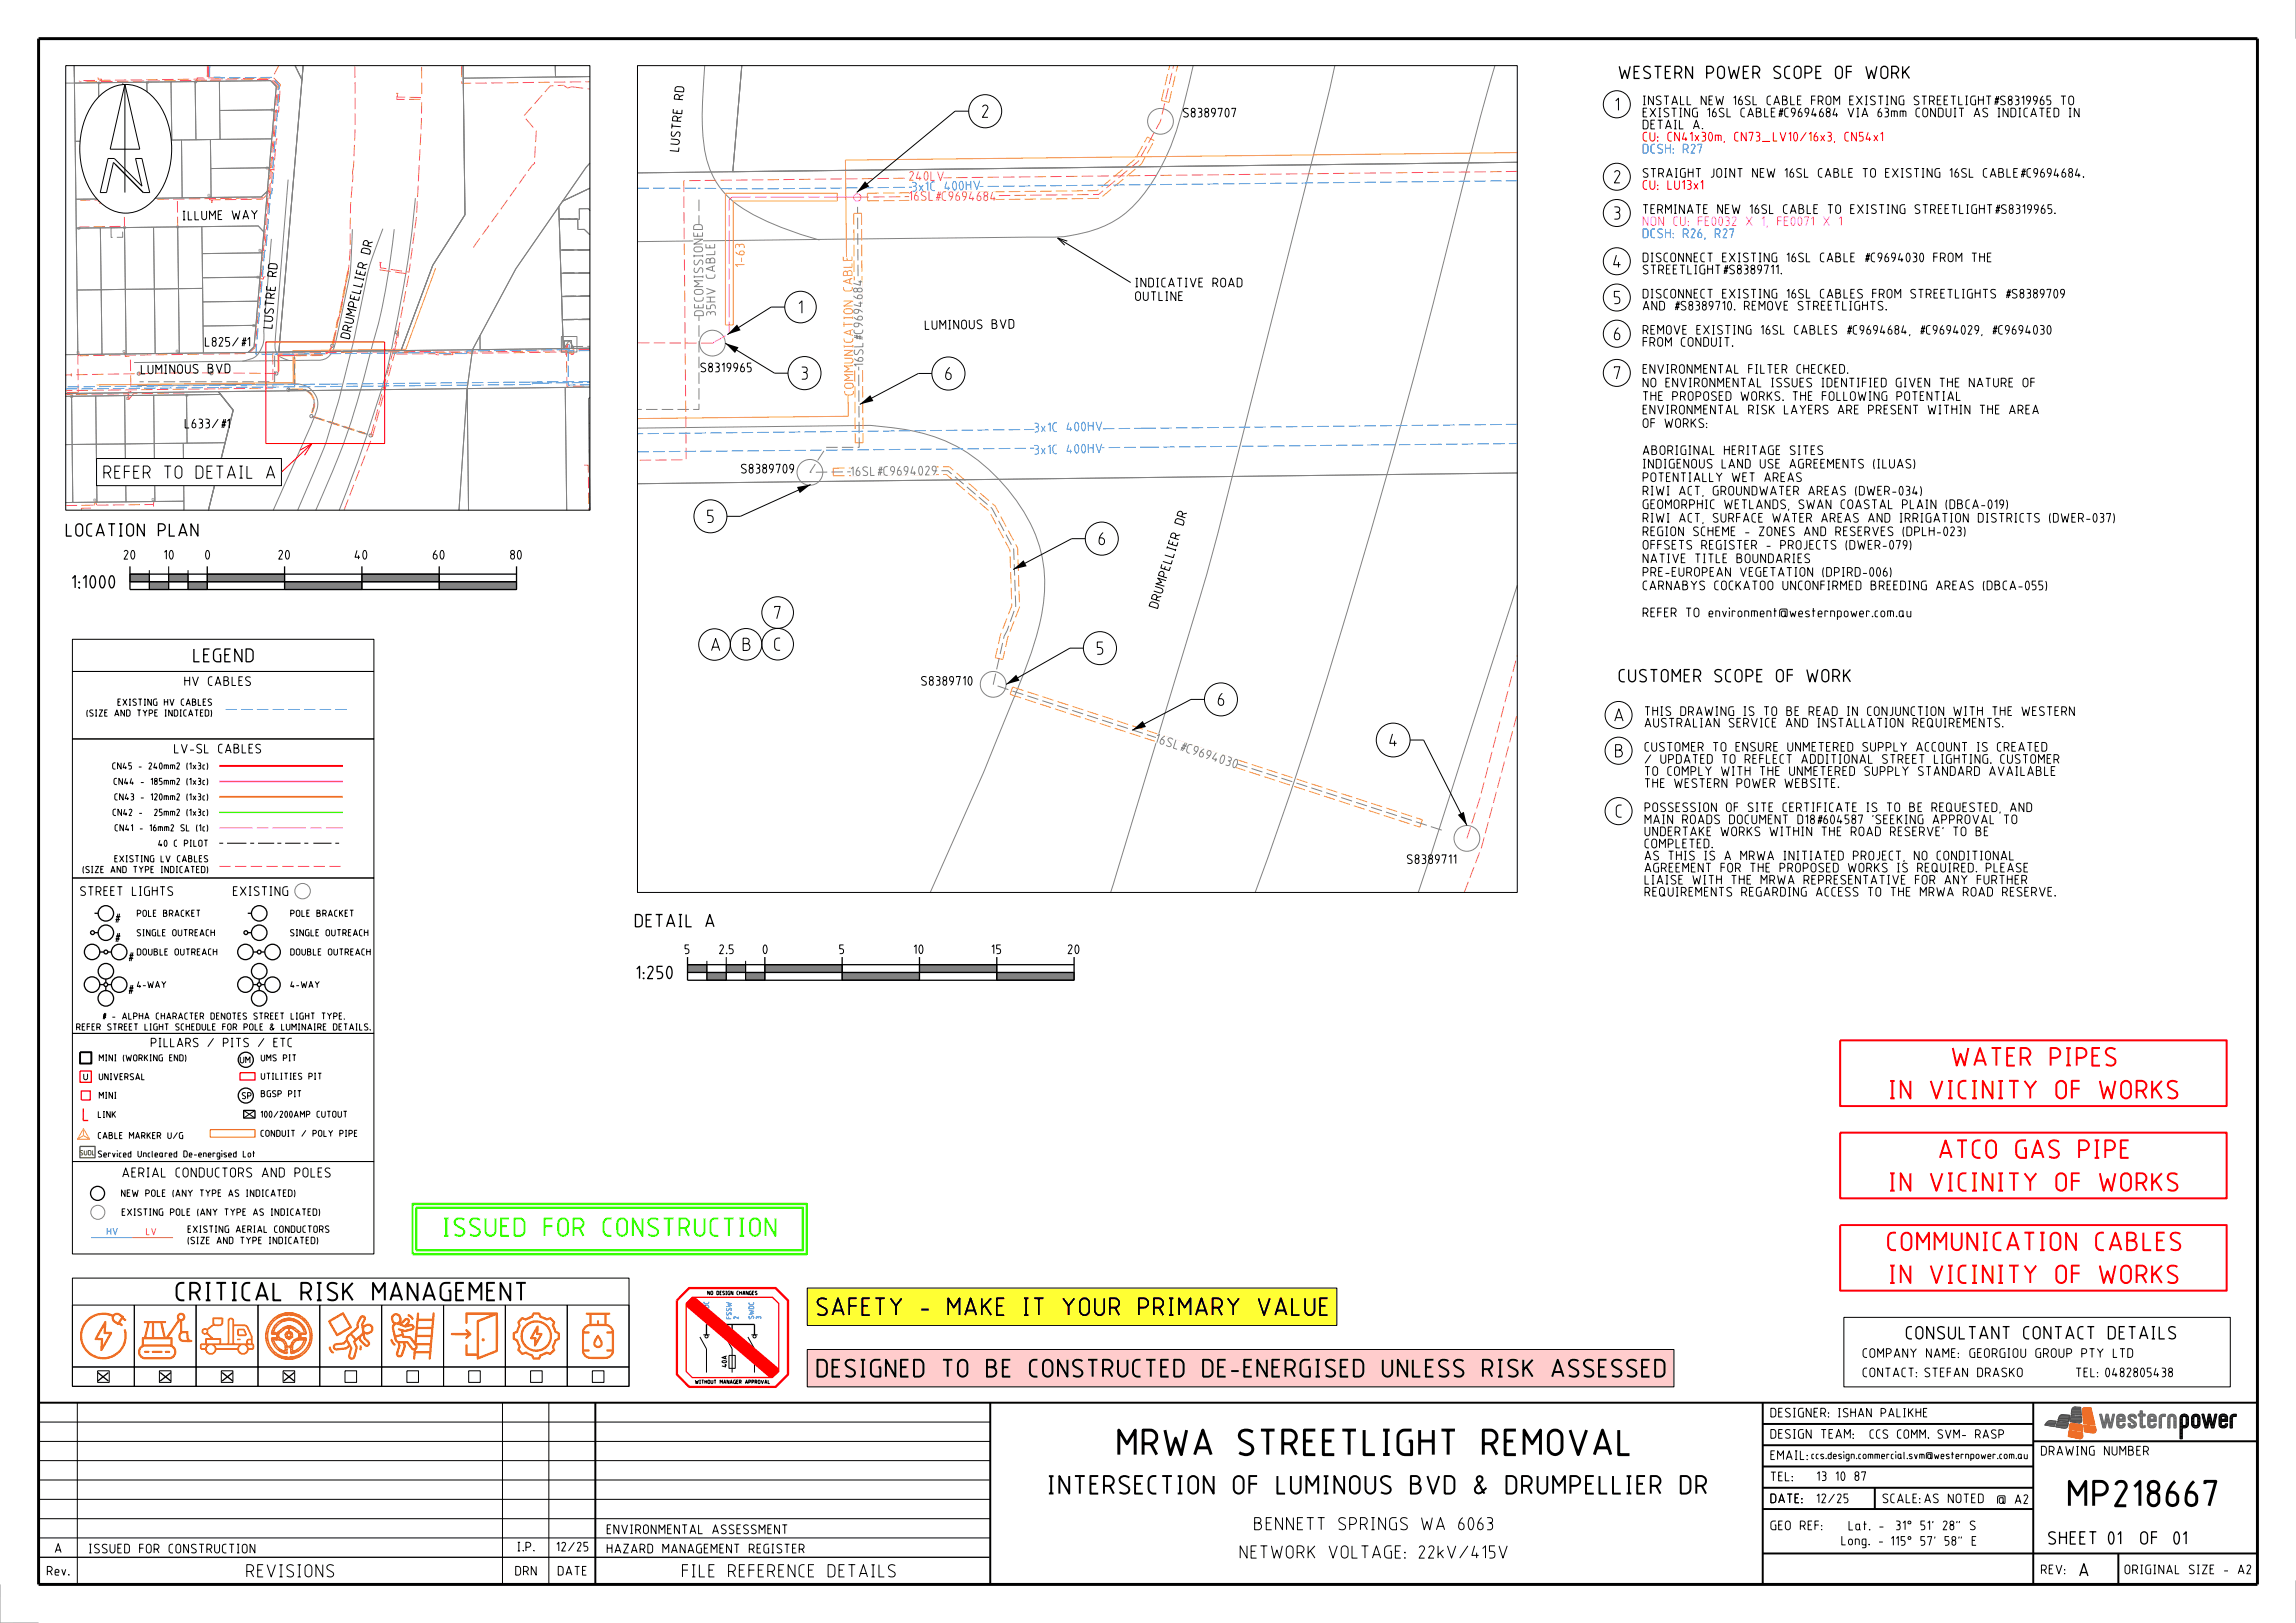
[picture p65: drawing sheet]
<svg xmlns="http://www.w3.org/2000/svg" width="594mm" height="420mm" viewBox="0 0 594 420" stroke-linecap="round" stroke-linejoin="round" font-family="sans-serif">
<defs><g id="words">
<g font-size="7">
<text x="278.4" y="376.7">MRWA STREETLIGHT REMOVAL</text>
<text x="532.5" y="390">MP218667</text>
</g>
<g font-size="5" fill="#f00">
<text x="505" y="276">WATER PIPES</text>
<text x="488.7" y="284.5">IN VICINITY OF WORKS</text>
<text x="501.6" y="299.9">ATCO GAS PIPE</text>
<text x="488.7" y="308.4">IN VICINITY OF WORKS</text>
<text x="488.2" y="323.8">COMMUNICATION CABLES</text>
<text x="488.7" y="332.3">IN VICINITY OF WORKS</text>
</g>
<text font-size="5" fill="#3f0" x="114.6" y="320">ISSUED FOR CONSTRUCTION</text>
<g font-size="5">
<text x="45.5" y="336.7">CRITICAL RISK MANAGEMENT</text>
<text x="271.1" y="386.7">INTERSECTION OF LUMINOUS BVD &amp; DRUMPELLIER DR</text>
</g>
<g font-size="4.8">
<text x="211.3" y="340.6">SAFETY - MAKE IT YOUR PRIMARY VALUE</text>
<text x="211.3" y="356.5">DESIGNED TO BE CONSTRUCTED DE-ENERGISED UNLESS RISK ASSESSED</text>
</g>
<text font-size="3.6" x="50" y="171.4">LEGEND</text>
<g font-size="3.5">
<text x="418.8" y="20.5">WESTERN POWER SCOPE OF WORK</text>
<text x="417.8" y="28.7">1</text>
<text x="254" y="30.5">2</text>
<text x="417.5" y="47.5">2</text>
<text x="417.5" y="56.9">3</text>
<text x="417.3" y="69.4">4</text>
<text x="206.6" y="81.2">1</text>
<text x="417.5" y="78.7">5</text>
<text x="417.5" y="88.1">6</text>
<text x="207.3" y="98.3">3</text>
<text x="244.5" y="98.4">6</text>
<text x="417.5" y="98.2">7</text>
<text x="26.7" y="123.9">REFER TO DETAIL A</text>
<text x="182.9" y="135.4">5</text>
<text x="17" y="138.9">LOCATION PLAN</text>
<text x="284.2" y="141.1">6</text>
<text x="18.6" y="152.3">1:1000</text>
<text x="200.3" y="160.3">7</text>
<text x="183.9" y="168.5">A</text>
<text x="192.1" y="168.5">B</text>
<text x="200.3" y="168.4">C</text>
<text x="283.7" y="169.5">5</text>
<text x="418.8" y="176.6">CUSTOMER SCOPE OF WORK</text>
<text x="315" y="182.7">6</text>
<text x="417.6" y="186.8">A</text>
<text x="359.4" y="193.2">4</text>
<text x="417.8" y="196">B</text>
<text x="418" y="211.7">C</text>
<text x="164.2" y="240">DETAIL A</text>
<text x="164.6" y="253.4">1:250</text>
<text x="493.1" y="346.6">CONSULTANT CONTACT DETAILS</text>
<text x="306.8" y="396.1">BENNETT SPRINGS WA 6063</text>
<text x="529.9" y="399.7">SHEET</text>
<text x="545.3" y="399.7">01</text>
<text x="555.2" y="399.7">OF01</text>
<text x="303.7" y="403.4">NETWORK VOLTAGE: 22kV/415V</text>
<text x="537.9" y="408">A</text>
<text x="63.7" y="408.2">REVISIONS</text>
<text x="176.4" y="408.2">FILE REFERENCE DETAILS</text>
</g>
<text font-size="2.6" x="31.6" y="304.7">AERIAL CONDUCTORS AND POLES</text>
<g font-size="2.5">
<text x="176.8" y="25.9" transform="rotate(-85 176.8 25.9)">RD</text>
<text x="425" y="27.2">INSTALL NEW 16SL CABLE FROM EXISTING STREETLIGHT#S8319965 TO</text>
<text x="306.1" y="30.4">S8389707</text>
<text x="425" y="33.5">DETAIL A.</text>
<text x="425" y="30.4">EXISTING 16SL CABLE#C9694684 VIA 63mm CONDUIT AS INDICATED IN</text>
<text x="175.7" y="39.3" transform="rotate(-85 175.7 39.3)">LUS T RE</text>
<text x="425" y="46">STRAIGHT JOINT NEW 16SL CABLE TO EXISTING 16SL CABLE#C9694684.</text>
<text x="47.2" y="57.1" transform="rotate(-1 47.2 57.1)">I LLUME</text>
<text x="60" y="56.9" transform="rotate(-1 60 56.9)">WA Y</text>
<text x="425" y="55.4">TERMINATE NEW 16SL CABLE TO EXISTING STREETLIGHT#S8319965.</text>
<text x="95.7" y="66" transform="rotate(-76 95.7 66)">DR</text>
<text x="71.6" y="71.7" transform="rotate(-85 71.6 71.7)">RD</text>
<text x="425" y="71">STREETLIGHT#S8389711.</text>
<text x="425" y="67.9">DISCONNECT EXISTING 16SL CABLE #C9694030 FROM THE</text>
<text x="293.7" y="77.9">OUTLINE</text>
<text x="293.7" y="74.4">INDICATIVE ROAD</text>
<text x="425" y="77.2">DISCONNECT EXISTING 16SL CABLES FROM STREETLIGHTS #S8389709</text>
<text x="425" y="80.4">AND #S8389710. REMOVE STREETLIGHTS.</text>
<text x="53" y="89.7">L825/#1</text>
<text x="70.5" y="85.1" transform="rotate(-85 70.5 85.1)">LUS T RE</text>
<text x="90.5" y="87.9" transform="rotate(-76 90.5 87.9)">DRUMP ELLI ER</text>
<text x="239.3" y="85.4" transform="rotate(-1 239.3 85.4)">LUMI NOUS</text>
<text x="256.6" y="85.1" transform="rotate(-1 256.6 85.1)">B V D</text>
<text x="425" y="89.7">FROM CONDUIT.</text>
<text x="425" y="86.6">REMOVE EXISTING 16SL CABLES #C9694684,#C9694029, #C9694030</text>
<text x="36.5" y="96.9" transform="rotate(-1 36.5 96.9)">LUMI NOUS</text>
<text x="53.7" y="96.7" transform="rotate(-1 53.7 96.7)">B V D</text>
<text x="181.2" y="96.4">S8319965</text>
<text x="425" y="100.2">NO ENVIRONMENTAL ISSUES IDENTIFIED GIVEN THE NATURE OF</text>
<text x="425" y="96.7">ENVIRONMENTAL FILTER CHECKED.</text>
<text x="425" y="107.2">ENVIRONMENTAL RISK LAYERS ARE PRESENT WITHIN THE AREA</text>
<text x="425" y="103.7">THE PROPOSED WORKS. THE FOLLOWING POTENTIAL</text>
<text x="47.8" y="110.9">L633/#1</text>
<text x="425" y="110.7">OF WORKS:</text>
<text x="425" y="117.7">ABORIGINAL HERITAGE SITES</text>
<text x="191.7" y="122.5">S8389709</text>
<text x="425" y="124.7">POTENTIALLY WET AREAS</text>
<text x="425" y="121.2">INDIGENOUS LAND USE AGREEMENTS (ILUAS)</text>
<text x="425" y="131.7">GEOMORPHIC WETLANDS, SWAN COASTAL PLAIN (DBCA-019)</text>
<text x="425" y="128.2">RIWI ACT, GROUNDWATER AREAS (DWER-034)</text>
<text x="306.2" y="136.1" transform="rotate(-73 306.2 136.1)">DR</text>
<text x="425" y="135.2">RIWI ACT, SURFACE WATER AREAS AND IRRIGATION DISTRICTS (DWER-037)</text>
<text x="425" y="142.2">OFFSETS REGISTER - PROJECTS (DWER-079)</text>
<text x="425" y="138.7">REGION SCHEME - ZONES AND RESERVES (DPLH-023)</text>
<text x="32" y="144.8">20</text>
<text x="42.4" y="144.8">10</text>
<text x="53.1" y="144.8">0</text>
<text x="72" y="144.8">20</text>
<text x="91.7" y="144.8">40</text>
<text x="112" y="144.8">60</text>
<text x="132" y="144.8">80</text>
<text x="425" y="149.2">PRE-EUROPEAN VEGETATION (DPIRD-006)</text>
<text x="425" y="145.7">NATIVE TITLE BOUNDARIES</text>
<text x="425" y="152.7">CARNABYS COCKATOO UNCONFIRMED BREEDING AREAS (DBCA-055)</text>
<text x="299.5" y="157.6" transform="rotate(-73 299.5 157.6)">DRUMP ELLI ER</text>
<text x="425" y="159.7">REFER TO environment@westernpower.com.au</text>
<text x="47.7" y="177.5">HV CABLES</text>
<text x="238.3" y="177.4">S8389710</text>
<text x="425.5" y="185.3">THIS DRAWING IS TO BE READ IN CONJUNCTION WITH THE WESTERN</text>
<text x="425.5" y="188.3">AUSTRALIAN SERVICE AND INSTALLATION REQUIREMENTS.</text>
<text x="45" y="195">LV-SL CABLES</text>
<text x="425.5" y="197.7">/ UPDATED TO REFLECT ADDITIONAL STREET LIGHTING. CUSTOMER</text>
<text x="425.5" y="194.5">CUSTOMER TO ENSURE UNMETERED SUPPLY ACCOUNT IS CREATED</text>
<text x="425.5" y="203.9">THE WESTERN POWER WEBSITE.</text>
<text x="425.5" y="200.8">TO COMPLY WITH THE UNMETERED SUPPLY STANDARD AVAILABLE</text>
<text x="425.5" y="213.3">MAIN ROADS DOCUMENT D18#604587 'SEEKING APPROVAL TO</text>
<text x="425.5" y="210.2">POSSESSION OF SITE CERTIFICATE IS TO BE REQUESTED, AND</text>
<text x="425.5" y="219.5">COMPLETED.</text>
<text x="425.5" y="216.4">UNDERTAKE WORKS WITHIN THE ROAD RESERVE' TO BE</text>
<text x="364" y="223.6">S8389711</text>
<text x="425.5" y="225.8">AGREEMENT FOR THE PROPOSED WORKS IS REQUIRED. PLEASE</text>
<text x="425.5" y="222.7">AS THIS IS A MRWA INITIATED PROJECT, NO CONDITIONAL</text>
<text x="20.7" y="231.9">STREET LIGHTS</text>
<text x="60.3" y="231.9">EXISTING</text>
<text x="425.5" y="232">REQUIREMENTS REGARDING ACCESS TO THE MRWA ROAD RESERVE.</text>
<text x="425.5" y="228.9">LIAISE WITH THE MRWA REPRESENTATIVE FOR ANY FURTHER</text>
<text x="29.6" y="238.8">#</text>
<text x="29.6" y="243.9">#</text>
<text x="33.1" y="248.9">#</text>
<text x="177.1" y="246.9">5</text>
<text x="186.1" y="246.9">2.5</text>
<text x="197.3" y="246.9">0</text>
<text x="217.1" y="246.9">5</text>
<text x="236.4" y="246.9">10</text>
<text x="256.5" y="246.9">15</text>
<text x="276.2" y="246.9">20</text>
<text x="33.1" y="257.3">#</text>
<text x="481.9" y="351.4">COMPANY NAME: GEORGIOU GROUP PTY LTD</text>
<text x="481.9" y="356.4">CONTACT:STEFAN DRASKO</text>
<text x="537" y="356.4">TEL:0482805438</text>
<text x="458" y="366.8">DESIGNER:ISHAN PALIKHE</text>
<text x="458" y="377.8">EMAIL:</text>
<text x="458" y="372.3">DESIGN TEAM:</text>
<text x="528" y="376.7">DRAWING NUMBER</text>
<text x="458" y="383.3">TEL:</text>
<text x="470" y="383.2">13 10 87</text>
<text x="458" y="389">DATE:</text>
<text x="487" y="389">SCALE:</text>
<text x="497.8" y="389">AS NOTED</text>
<text x="516.6" y="389.2">@ A2</text>
<text x="458" y="396">GEO REF:</text>
<text x="14.2" y="401.9">A</text>
<text x="23" y="402">ISSUED FOR CONSTRUCTION</text>
<text x="133.8" y="401.5">I.P.</text>
<text x="143.9" y="401.5">12/25</text>
<text x="157" y="397">ENVIRONMENTAL ASSESSMENT</text>
<text x="157" y="402">HAZARD MANAGEMENT REGISTER</text>
<text x="476.4" y="399.9">Long. -115° 57' 58&quot; E</text>
<text x="478.2" y="396">Lat. -31° 51' 28&quot; S</text>
<text x="12.1" y="407.7">Rev.</text>
<text x="133.3" y="407.7">DRN</text>
<text x="144.3" y="407.7">DATE</text>
<text x="528" y="407.4">REV:</text>
<text x="549.6" y="407.4">ORIGINAL SIZE - A2</text>
</g>
<g font-size="2.5" fill="#f00">
<text x="425" y="36.6">CU: CN41x30m, CN73_LV10/16x3, CN54x1</text>
<text x="425" y="49.1">CU: LU13x1</text>
</g>
<g font-size="2.5" fill="#0028fa">
<text x="425" y="39.7">DCSH: R27</text>
<text x="425" y="61.6">DCSH: R26, R27</text>
</g>
<g font-size="2.5" fill="#f66">
<text x="235.2" y="46.8">240LV</text>
<text x="235.2" y="51.9">16SL#C9694684</text>
</g>
<g font-size="2.5" fill="#39f">
<text x="236" y="49.6" transform="rotate(-1 236 49.6)">3 x 1C</text>
<text x="244.3" y="49.4" transform="rotate(-1 244.3 49.4)">4</text>
<text x="246.3" y="49.3" transform="rotate(-1 246.3 49.3)">0</text>
<text x="248.1" y="49.3" transform="rotate(-1 248.1 49.3)">0 HV</text>
<text x="267.6" y="111.9" transform="rotate(-1 267.6 111.9)">3 x 1C</text>
<text x="276" y="111.7" transform="rotate(-1 276 111.7)">4</text>
<text x="278" y="111.7" transform="rotate(-1 278 111.7)">0</text>
<text x="279.7" y="111.6" transform="rotate(-1 279.7 111.6)">0 HV</text>
<text x="267.6" y="117.7" transform="rotate(-1 267.6 117.7)">3 x 1C</text>
<text x="276" y="117.5" transform="rotate(-1 276 117.5)">4</text>
<text x="278" y="117.4" transform="rotate(-1 278 117.4)">0</text>
<text x="279.7" y="117.4" transform="rotate(-1 279.7 117.4)">0 HV</text>
</g>
<text font-size="2.5" fill="#f0f" x="425" y="58.5">NON CU: FE0032 X 1, FE0071 X 1</text>
<g font-size="2.5" fill="#ffa032">
<text x="192.7" y="64.3" transform="rotate(-91 192.7 64.3)">3</text>
<text x="192.7" y="69.1" transform="rotate(-91 192.7 69.1)">1- 6</text>
<text x="220.6" y="75.4" transform="rotate(-91 220.6 75.4)">CA B LE</text>
<text x="220.9" y="102.3" transform="rotate(-91 220.9 102.3)">COMMUNI CA T I ON</text>
</g>
<g font-size="2.5" fill="#828282">
<text x="185.1" y="72.1" transform="rotate(-91 185.1 72.1)">CA B LE</text>
<text x="223.2" y="75.7" transform="rotate(-91 223.2 75.7)">8</text>
<text x="223.2" y="77.4" transform="rotate(-91 223.2 77.4)">6</text>
<text x="182.1" y="81.8" transform="rotate(-91 182.1 81.8)">DECOMI S S I ONED</text>
<text x="185.2" y="80" transform="rotate(-91 185.2 80)">5 HV</text>
<text x="185.2" y="81.8" transform="rotate(-91 185.2 81.8)">3</text>
<text x="223.3" y="81.2" transform="rotate(-91 223.3 81.2)">9</text>
<text x="223.3" y="82.9" transform="rotate(-91 223.3 82.9)">6</text>
<text x="223.4" y="94.9" transform="rotate(-91 223.4 94.9)">16 S L#C9</text>
<text x="220.1" y="123.2" transform="rotate(-1 220.1 123.2)">16 S L#C9</text>
<text x="232.1" y="123.1" transform="rotate(-1 232.1 123.1)">6</text>
<text x="233.8" y="123.1" transform="rotate(-1 233.8 123.1)">9</text>
<text x="235.6" y="123.1" transform="rotate(-1 235.6 123.1)">4</text>
<text x="239.3" y="123" transform="rotate(-1 239.3 123)">2</text>
<text x="241.1" y="123" transform="rotate(-1 241.1 123)">9</text>
<text x="298.6" y="192.1" transform="rotate(18 298.6 192.1)">16 S L#C9</text>
<text x="310" y="195.8" transform="rotate(18 310 195.8)">6</text>
<text x="311.7" y="196.3" transform="rotate(18 311.7 196.3)">9</text>
<text x="315.2" y="197.5" transform="rotate(18 315.2 197.5)">0</text>
<text x="316.9" y="198" transform="rotate(18 316.9 198)">3</text>
</g>
<g font-size="2.4">
<text x="39" y="271">PILLARS / PITS / ETC</text>
<text x="483.7" y="372.3">CCS COMM. SVM- RASP</text>
</g>
<g font-size="1.9">
<text x="31.3" y="309.7">NEW POLE (ANY TYPE AS INDICATED)</text>
<text x="31.5" y="314.6">EXISTING POLE (ANY TYPE AS INDICATED)</text>
<text x="48.6" y="321.9">(SIZE AND TYPE INDICATED)</text>
<text x="48.6" y="319">EXISTING AERIAL CONDUCTORS</text>
<text x="468.6" y="377.6">ccs.design.commercial.svm@westernpower.com.au</text>
</g>
<text font-size="1.9" fill="#39f" x="27.6" y="319.6">HV</text>
<text font-size="1.9" fill="#f66" x="37.8" y="319.6">LV</text>
<g font-size="1.8">
<text x="22.4" y="185.4">(SIZE AND TYPE INDICATED)</text>
<text x="30.4" y="182.6">EXISTING HV CABLES</text>
<text x="29.1" y="199.1">CN45 - 240mm2 (1x3c)</text>
<text x="29.4" y="203.1">CN44 - 185mm2 (1x3c)</text>
<text x="29.6" y="207.1">CN43 - 120mm2 (1x3c)</text>
<text x="29.2" y="211.1">CN42 -</text>
<text x="29.7" y="215.1">CN41 - 16mm2 SL (1c)</text>
<text x="38.8" y="211.1">25mm2 (1x3c)</text>
<text x="40.9" y="219.1">40 C PILOT</text>
<text x="21.4" y="225.9">(SIZE AND TYPE INDICATED)</text>
<text x="29.6" y="223.1">EXISTING LV CABLES</text>
<text x="35.4" y="237.3">POLE BRACKET</text>
<text x="75.1" y="237.3">POLE BRACKET</text>
<text x="35.4" y="242.3">SINGLE OUTREACH</text>
<text x="75.1" y="242.3">SINGLE OUTREACH</text>
<text x="35.4" y="247.3">DOUBLE OUTREACH</text>
<text x="75.1" y="247.3">DOUBLE OUTREACH</text>
<text x="35.4" y="255.7">4-WAY</text>
<text x="75.1" y="255.7">4-WAY</text>
<text x="26.4" y="263.9"># - ALPHA CHARACTER DENOTES STREET LIGHT TYPE.</text>
<text x="19.7" y="266.7">REFER STREET LIGHT SCHEDULE FOR POLE &amp; LUMINAIRE DETAILS.</text>
<text x="25.6" y="274.6">MINI (WORKING END)</text>
<text x="62.1" y="275.2">UM</text>
<text x="67.5" y="274.6">UMS PIT</text>
<text x="25.6" y="279.5">UNIVERSAL</text>
<text x="67.5" y="279.4">UTILITIES PIT</text>
<text x="25.6" y="284.3">MINI</text>
<text x="62.6" y="284.4">SP</text>
<text x="67.5" y="283.9">BGSP PIT</text>
<text x="25.3" y="289.3">LINK</text>
<text x="67.4" y="289.2">100/200AMP CUTOUT</text>
<text x="25.3" y="294.7">CABLE MARKER U/G</text>
<text x="25.3" y="299.5">Serviced Uncleared De-energised Lot</text>
<text x="67.4" y="294.2">CONDUIT / POLY PIPE</text>
</g>
<text font-size="1.3" fill="#329932" x="20.7" y="299">SUDL</text>
<g font-size="1.3" fill="#0028fa">
<text x="183.4" y="341.1" transform="rotate(-90 183.4 341.1)">SWDC</text>
<text x="185.3" y="341.1" transform="rotate(-90 185.3 341.1)">1</text>
<text x="189.2" y="341.3" transform="rotate(-90 189.2 341.3)">FSSW</text>
<text x="191.1" y="341.3" transform="rotate(-90 191.1 341.3)">2</text>
<text x="195" y="341.3" transform="rotate(-90 195 341.3)">SWDC</text>
<text x="196.9" y="341.3" transform="rotate(-90 196.9 341.3)">3</text>
</g>
<text font-size="1.3" x="188" y="353.8" transform="rotate(-90 188 353.8)">40A</text>
<g font-size="1">
<text x="183.1" y="335.1">NO DESIGN CHANGES</text>
<text x="179.8" y="358.1">WITHOUT MANAGER APPROVAL</text>
</g>
</g></defs>
<path d="M53.6 148.6h20v1.9h-20z" fill="#828282"/>
<path d="M53.6 148.6h20v1.9h-20z" fill="none" stroke="#000" stroke-width=".26"/>
<path d="M73.6 150.5h20v2.1h-20z" fill="#828282"/>
<path d="M73.6 150.5h20v2.1h-20z" fill="none" stroke="#000" stroke-width=".26"/>
<path d="M93.6 148.6h20v1.9h-20z" fill="#828282"/>
<path d="M93.6 148.6h20v1.9h-20z" fill="none" stroke="#000" stroke-width=".26"/>
<path d="M113.6 150.5h20v2.1h-20z" fill="#828282"/>
<path d="M113.6 150.5h20v2.1h-20z" fill="none" stroke="#000" stroke-width=".26"/>
<path d="M48.6 150.5h5v2.1h-5z" fill="#828282"/>
<path d="M48.6 150.5h5v2.1h-5z" fill="none" stroke="#000" stroke-width=".26"/>
<path d="M43.6 148.6h5v1.9h-5z" fill="#828282"/>
<path d="M43.6 148.6h5v1.9h-5z" fill="none" stroke="#000" stroke-width=".26"/>
<path d="M38.6 150.5h5v2.1h-5z" fill="#828282"/>
<path d="M38.6 150.5h5v2.1h-5z" fill="none" stroke="#000" stroke-width=".26"/>
<path d="M33.6 148.6h5v1.9h-5z" fill="#828282"/>
<path d="M33.6 148.6h5v1.9h-5zM195.2 349.1v6.1" fill="none" stroke="#000" stroke-width=".26"/>
<path d="M182.8 342.7h12.4" fill="none" stroke="#000" stroke-width=".34"/>
<path d="M197.9 249.6h20v2.1h-20z" fill="#828282"/>
<path d="M197.9 249.6h20v2.1h-20z" fill="none" stroke="#000" stroke-width=".26"/>
<path d="M217.9 251.7h20v2h-20z" fill="#828282"/>
<path d="M217.9 251.7h20v2h-20z" fill="none" stroke="#000" stroke-width=".26"/>
<path d="M237.9 249.6h20v2.1h-20z" fill="#828282"/>
<path d="M237.9 249.6h20v2.1h-20z" fill="none" stroke="#000" stroke-width=".26"/>
<path d="M257.9 251.7h20v2h-20z" fill="#828282"/>
<path d="M257.9 251.7h20v2h-20z" fill="none" stroke="#000" stroke-width=".26"/>
<path d="M192.9 251.7h5v2h-5z" fill="#828282"/>
<path d="M192.9 251.7h5v2h-5z" fill="none" stroke="#000" stroke-width=".26"/>
<path d="M187.9 249.6h5v2.1h-5z" fill="#828282"/>
<path d="M187.9 249.6h5v2.1h-5z" fill="none" stroke="#000" stroke-width=".26"/>
<path d="M182.9 251.7h5v2h-5z" fill="#828282"/>
<path d="M182.9 251.7h5v2h-5z" fill="none" stroke="#000" stroke-width=".26"/>
<path d="M177.9 249.6h5v2.1h-5z" fill="#828282"/>
<path d="M38.6 147.5v5.1M43.6 146.6v6M48.6 147.5v5.1M177.9 249.6h5v2.1h-5zM477 340.9h100v18h-100z" fill="none" stroke="#000" stroke-width=".26"/>
<g fill="none" stroke="#828282" stroke-width=".26">
<path d="M182.3 17a98.5 98.5 0 0 0-.3 19.7 22.2 22.2 0 0 0 13.3 19 90.2 90.2 0 0 0 16.7 6.4M191.9 17l-2.3 27.4 202.9-2.4-227.6 2.7 24.7-.3zM308.7 17l-1.6 6.8a70.6 70.6 0 0 1-8.6 22.7 27.9 27.9 0 0 1-15.3 13 38.7 38.7 0 0 1-15.5 1.9l-102.8 1.1M345.3 17l-3.7 15.8-22.6 89.9a762.8 762.8 0 0 1-15.2 53.8l-16.5 54.4M386.8 17l-5 17.7-9.5 37.7a2095.7 2095.7 0 0 1-39.4 135.6l-8.2 22.9M19.3 21.5l6.2-.1 .2 15.1-6.3 .1zM19.4 36.6l6.3-.1 .2 15-6.3 .1zM25.3 21.4v.1M25.3 21.6l.1 .1M25.4 21.2l-.1 .1M25.5 21.4l6.3-.1 .1 15.1-6.2 .1zM25.5 21.2h.2"/>
<path d="M25.5 21.7h.2M25.7 36.5l7.5-.1 .2 15-7.5 .1zM25.8 21.2v.1M25.8 21.4v.1M25.8 21.6v.1M31.7 21.3h6.3l.2 15-6.3 .1zM33.2 36.4l6.2-.1 .2 15-6.2 .1zM37.9 21.3v.1M37.9 21.5v.1M37.9 21.1h.1M38 21.3l6.2-.1 .2 15-6.2 .1zM38 21.1h.2"/>
<path d="M38 21.6h.2M38.3 21.1h.1M38.3 21.3v.1M38.3 21.5v.1M39.4 36.3l7.6-.1 .1 15-7.5 .1zM44.2 21.2l6.3-.1 .2 15.1h-6.2zM47 36.2l7.4-.1 .2 15-7.5 .1zM50.3 21.1v.2M50.3 21.3l.1 .1M50.4 20.9l-.1 .1M50.5 21.1l6.3-.1 .1 15.1-6.2 .1zM50.5 20.9h.2"/>
<path d="M50.5 21.4h.2M50.7 20.9l.1 .1M50.8 21.1v.2M50.8 21.3l-.1 .1M54.4 36.1l15.9-.2-.6 7.5-15.2 .2zM56.8 21l13.2-.1 1.5 1.5-.6 6-14.1 .2zM56.8 28.6l14.1-.2-.6 7.5-13.4 .2zM70.1 28.4v.1M70.1 28.6l.1 .1M70.2 28.2l-.1 .1M70.3 28.2h.1M70.3 28.7h.1"/>
<path d="M70.6 28.2v.1M70.6 28.4v.1M70.6 28.6v.1M19.6 51.6l48-.6 1.5-1.5-.8 10.5-1.5-1.5-47.1 .5zM19.7 59h6.3l.2 16-6.3 .1zM20.1 59v.2M20.1 59.3l.1 .1M20.2 58.9h-.1M20.3 58.9h.2M20.3 59.4h.2M20.6 58.9h.1M20.6 59v.2"/>
<path d="M20.6 59.3v.1M25.1 50.8v.2M25.1 51.1l.1 .1M25.2 50.7h-.1M25.3 50.7h.1M25.3 51.2h.1M25.5 50.7h.1M25.6 50.8v.2M25.6 51.1l-.1 .1M26 59l6.2-.1 .2 16-6.2 .1zM32 58.8v.2M32 59.1h.1"/>
<path d="M32.1 58.6l-.1 .2M32.1 58.6h.2M32.1 59.1h.2M32.2 58.9l7.5-.1 .2 16-7.5 .1zM32.4 58.6l.1 .2M32.5 58.8v.2M32.5 59.1h-.1M38.8 50.7v.2M38.8 51h.1M38.9 50.5l-.1 .1M39 50.5h.1M39 51h.1"/>
<path d="M39.2 50.5l.1 .1M39.3 50.7v.2M39.3 51h-.1M39.7 58.8l6.3-.1 .2 16-6.3 .1zM45.7 58.6v.2M45.7 58.9l.1 .1M45.8 58.5l-.1 .1M45.9 58.5h.2M45.9 59h.2M46 58.7l6.2-.1 .2 16-6.2 .1zM46.1 58.5l.1 .1M46.2 58.6v.2"/>
<path d="M46.2 58.9l-.1 .1M52.2 58.6l14.6-.1 1.5 1.5-.5 5.4-15.5 .2zM53.8 50.5v.1M53.8 50.7l.1 .1M53.9 50.3l-.1 .1M54 50.3h.1M54 50.8h.1M54.2 50.3l.1 .1M54.3 50.5v.1M54.3 50.7l-.1 .1M54.5 43.6l15.2-.2-.6 6.1-1.5 1.5-13 .1zM68.8 43.4v.2"/>
<path d="M68.8 43.6l.1 .1M68.9 43.2l-.1 .1M69 43.2h.2M69 43.7h.2M69.3 43.2l.1 .1M69.4 43.4v.2M69.4 43.6l-.1 .1M74.5 46.5l-2.3 28.9a133.9 133.9 0 0 0-1 15.1 4.4 4.4 0 0 0 3.7 2.8M91.2 59.3v.2a71 71 0 0 1-1 13l-2.7 13.3a13.5 13.5 0 0 1-2.1 6.1 5.2 5.2 0 0 1-4.5 1.3l-46.2 .6M99.1 59.2l-.5 1.2a74.6 74.6 0 0 0-5.1 18l-2.2 10.5-4.6 17.6a93.6 93.6 0 0 1-6.1 17.1l-3.6 8.4M102 59.3a168.7 168.7 0 0 1-6.5 33.3l-1.8 6.9a191.2 191.2 0 0 1-12 32.5M107.5 51.3a343.2 343.2 0 0 1-8.1 47.3l-2.5 7.7a302.3 302.3 0 0 1-9.1 25.7"/>
<path d="M144.6 53.5l1.1 36.7-21.5 .3v-3.7l9.3-17.2zM152.6 48.7l-7 3.4 6-8.8 1-1.1-1 1.1-18.1 26.3-11.3 20.9-18.4 .2 8.2-22.1 8.3-13-.5-35.4 32.8-.4-8.9 .1v-2.9v2.9l-23.9 .3v-3.2l.5 38.6-8.3 13-8.2 22.1-31.7 .4 6.3-74.1-.3 3.7-1.8-3.7 1.8 3.7-6 70.4-7.9 .1 1.5-1.4 5.8-67.4-1.5-1.5-50.7 .6-.1-4.5 .9 74.7-3.1 .1 105.2-1.3-1.3 10.1-103.9 1.2 39.5-.4 .5 .7-40 .5 1.5-.1 .2 12.5-1.7 .1 1.7-.1 .1 15-1.8 .1 30.6-.4v2.3l-.2-17.3 10.8-.1-4.3 17.4 6.4-25.8-3.8-4.8 3.9 4.7-6.5 25.9 6.5-25.9-3.8-4.7 64.3-.8-2.2 31.4 2.2-31.4 .3 31.4-.3-31.4 25.3-.3 .4 31.7-.4-31.7 6.4-.1-31.7 .4 1.3-10.1 30.4-.4M152.6 48.7l-7 3.4-1 1.4 1.1 36.7h.3v-2h1.8l.1 2 4.7-.1M152.6 48.7l-7 3.4-1 1.4 .1 3.2h5.2v-2.7h2.3l.4 .5-.4-.5h-2.3v2.7h-.4v2.7h1.7l1.4 1.4-1.4-1.4h-1.7v-2.7h-4.8l.2 8 7.7-.1-7.7 .1 .2 6 7.5-.1-7.5 .1 .2 6 7.3-.1-7.3 .1 .2 6 7.1-.1-7.1 .1 .2 7.5h.3v-2h1.8l.1 2 4.7-.1M19.9 75.1l6.3-.1 .2 16.7h-6.3zM26.2 75l6.2-.1 .2 16.7-6.2 .1zM32.4 74.9l7.5-.1 .2 16.7-7.5 .1zM39.9 74.8l6.3-.1 .2 16.7-6.3 .1zM46.2 74.7l6.2-.1 .2 16.8h-6.2zM52.3 65.6l15.5-.2-.5 6.3-14.9 .2zM52.4 71.9l14.9-.2-.6 6.2-14.2 .2zM52.5 78.1l14.2-.2-.5 6.3-13.7 .2z"/>
<path d="M66.5 71.6v.2M66.5 71.9v.1M66.5 71.5v.1M66.6 71.5h.2M66.6 72h.2M66.9 71.5l.1 .1M67 71.6v.2M67 71.9l-.1 .1M67 64.7v.2M67 65h.1M67.1 64.5l-.1 .1M67.1 64.5h.2"/>
<path d="M67.1 65h.2M67.4 64.5l.1 .1M67.5 64.7v.2M67.5 65h-.1M70.2 61.8l-.6 7.6a182.3 182.3 0 0 0-1.3 17.5 6.8 6.8 0 0 1-2.6 5.7l-3 .9M19.9 91.1v.2M19.9 91.4l.1 .1M20 90.9l-.1 .1M20.1 90.9h.1M20.1 91.5h.1M20.4 90.9v.1M20.4 91.1v.2"/>
<path d="M20.4 91.4v.1M31.8 90.9v.2M31.8 91.1l.1 .1M31.9 90.7l-.1 .1M32 90.7h.2M32 91.2h.2M32.2 90.7l.1 .1M32.3 90.9v.2M32.3 91.1l-.1 .1M35.5 99.8l38.5-.4a9.8 9.8 0 0 1 6 1 5.3 5.3 0 0 1 1.5 7.1l-10.8 24.5M45.6 90.8v.2M45.6 91l.1 .1"/>
<path d="M45.7 90.6l-.1 .1M45.8 90.6h.1M45.8 91.1h.1M46 90.6l.1 .1M46.1 90.8v.2M46.1 91l-.1 .1M52.5 84.4l13.7-.2-.5 5.6-1.5 1.4-11.6 .2zM65.4 84.2v.1M65.4 84.4l.1 .1M65.5 84l-.1 .1M65.5 84h.2M65.5 84.5h.2"/>
<path d="M65.8 84l.1 .1M65.9 84.2v.1M65.9 84.4l-.1 .1M102.6 86.4v.1M102.6 86.6l.1 .1M102.7 86.2l-.1 .1M102.8 86.2h.1M102.8 86.7h.1M103 86.2l.1 .1M103.1 86.4v.1M103.1 86.6l-.1 .1M124.2 86.8v3.7h-2z"/>
<path d="M145.2 87.1h4.1v4h-4.1zM146 88.2h1.8l.1 2h-1.9zM147.2 88.1l1.3 2h-2.5zM147.7 89.6v.2M147.7 89.9h.1M147.8 89.4l-.1 .1M147.9 89.4h.2M147.9 89.9h.2M148.2 89.4v.1M148.2 89.6v.2M148.2 89.9h.1M18.3 102.5v.2"/>
<path d="M18.3 102.8l.1 .1M18.4 102.4h-.1M18.5 102.4h.1M18.5 102.9h.1M18.5 102.5h6.3l.1 12.5h-6.2zM18.7 115h6.2l.2 14.9-6.3 .1zM18.7 102.4h.1M18.8 102.5v.2M18.8 102.8l-.1 .1M24.8 102.5l7.4-.1 .2 12.5-7.5 .1zM24.9 115l7.5-.1 .2 15h-7.5zM32.2 102.4l7.6-.1 .1 12.5-7.5 .1z"/>
<path d="M32.4 114.9l7.5-.1 .2 15-7.5 .1zM32.7 103.1v.1M32.7 103.3l.1 .1M32.8 102.9l-.1 .1M32.9 102.9h.2M32.9 103.4h.2M33.1 102.9l.1 .1M33.2 103.1v.1M33.2 103.3l-.1 .1M39.8 102.3l8.5-.1 .1 12.5-8.5 .1zM39.9 114.8l7.5-.1 .2 15-7.5 .1zM48.1 102.2v.2"/>
<path d="M48.1 102.4l.1 .1M48.2 102l-.1 .1M48.2 102h.2M48.2 102.5h.2M48.3 102.2l8.7-.1 3.3 4.1-2.1 8.4-9.8 .1zM48.5 102l.1 .1M48.6 102.2v.2M48.6 102.4l-.1 .1M152.3 103.2l.3-.3-.3 .3 .1 6.4 .2-.1-.2 .1v3.7h.2h-.2v3.7h.2h-.2l.1 3.8h.1h-.1l.1 11.2zM164.9 110.8l60.3-.7a93.9 93.9 0 0 1 15.6 2.6 44.6 44.6 0 0 1 24.2 20 35.7 35.7 0 0 1 4.2 27.5 169.3 169.3 0 0 1-9.5 26.8l-5.2 12.7-13.8 31.2M24.3 129.3v.2M24.3 129.6h.1"/>
<path d="M24.4 129.1l-.1 .1M24.4 129.1h.2M24.4 129.6h.2M24.7 129.1l.1 .1M24.8 129.3v.2M24.8 129.6h-.1M39.3 129.2v.1M39.3 129.4l.1 .1M39.4 129l-.1 .1M39.5 129h.2M39.5 129.5h.2M39.8 129v.1"/>
<path d="M39.8 129.2v.1M39.8 129.4v.1M164.9 125.2l227.6-2.8zM392.5 151.5l-25.6 79.4"/>
<circle cx="300.2" cy="31.4" r="3.3"/>
<circle cx="35.9" cy="96.7" r=".41"/>
<circle cx="71.5" cy="96.7" r=".41"/>
<circle cx="86" cy="89.5" r=".42"/>
<circle cx="102.7" cy="86" r=".42"/>
<circle cx="184.3" cy="88.8" r="3.3"/>
<circle cx="74.6" cy="100.8" r=".41"/>
<circle cx="80.5" cy="107.7" r=".41"/>
<circle cx="95.9" cy="112.7" r=".42"/>
<circle cx="209.5" cy="122.2" r="3.3"/>
<circle cx="256.9" cy="177.1" r="3.3"/>
<circle cx="379.5" cy="217" r="3.3"/>
</g>
<path d="M392.5 39.5l-173.8 1.9 .8 66.3-54.6 .6M187.7 50h28.9v2h-26.9v32.1h-2zM112.7 69.4l-7.7 21-29.2 .4 .1 8.2-50.9 .6M71.9 91.8h3.6v.3h-3.4v4h-.2z" fill="none" stroke="#ffa032" stroke-width=".26"/>
<g fill="none" stroke="#f0f" stroke-width=".26">
<path d="M76.1 91.9l.1 .1z"/>
<circle cx="221.8" cy="51.1" r=".95"/>
</g>
<g fill="none" stroke="#ffa032" stroke-width=".26" stroke-dasharray="3 1.1" stroke-linecap="butt">
<path d="M298.6 36.4l-1.7-1M300.5 26l2.1-9M302.4 26.5l-1.9-.5M302.4 26.5l2.3-9.5M220.9 55.2h2M220.9 55.2l.4 59.4M222.9 55.2l.4 59.4M224.4 50l59.5-.7 9.8-8.2 3.2-5.7M224.4 52v-2M224.4 52l60.2-.7 10.7-8.9 3.3-6M76.1 92.4h.2M76.1 92.4v7.5"/>
<path d="M76.1 99.9h.2M76.3 92.4v7.5M76.5 92.1v-.3M76.5 91.8l7.4-.1 1.3-1 .3-.7M76.5 92.1l7.5-.1 1.4-1.1 .4-.8M85.8 90.1l-.3-.1M86 88.8l1.1-5.5 .6-1.6 2.4-12.3M86.3 88.9l-.3-.1M86.3 88.9l1.1-5.5 .5-1.6 2.4-12.4M75.4 100.9v-.2M75.4 100.7h3.7a4 4 0 0 1 1.9 5.5l-.1 .7M75.4 100.9h3.7a3.8 3.8 0 0 1 1.7 5.2l-.2 .7"/>
<path d="M80.6 106.8l.3 .1M81.1 108l.1-.2M81.1 108l13.3 4.3M81.2 107.8l13.2 4.3M94.4 112.3v-.2M221.3 114.6h2M215.5 121.2l30.1-.4 11.9 10.1 5.8 10.9 .5 15.3-3.1 7.8-1.3 5.8M215.6 123.1l-.1-1.9M215.6 123.1l29.2-.3 11.1 9.4 5.4 10.2 .5 14.4-3 7.5-1.3 5.9M257.5 170.2l1.9 .5M261.3 179.7l.7-1.9M261.3 179.7l106 34.3"/>
<path d="M262 177.8l106 34.3M367.3 214l.7-1.9"/>
</g>
<path d="M221.8 51h-32.1a.99 .99 0 0 0-1 1v33.7l-.2 .5-.3 .4-3.9 2.2M76.2 92h-4.1l-.1 4.3-.5 .3" fill="none" stroke="#f0f" stroke-width=".26" stroke-dasharray="8.6 1.1 3 1.1" stroke-linecap="butt"/>
<g fill="none" stroke="#828282" stroke-width=".26" stroke-dasharray="3 1.1" stroke-linecap="butt">
<path d="M19.2 17l.1 4.5h-2.3M28.7 58.9h3l.1 2.5h-3l-.1-2.5M144.7 56.8l4.6-.1-4.6 .1M144.7 56.7l4.6-.1-4.6 .1M180.8 51.7v54.3h-15.9M152.6 64.7l-7.7 .1 7.7-.2M152.6 70.6l-7.5 .1 7.5-.1M152.6 70.7h-7.5l7.5-.1M152.6 76.6l-7.3 .1 7.3-.1M152.6 64.6l-7.7 .1 7.7-.1M152.6 76.7l-7.3 .1 7.3-.2M71 92v6.8h-34.9"/>
<path d="M147.9 89.7l4.7-.1M152.6 90.1l-4.7 .1v-.5M152.6 82.6l-7.1 .1 7.1-.1M152.6 82.7l-7.1 .1 7.1-.2M75.2 100h1v-7.8M80.9 106.1a3.9 3.9 0 0 0-1.8-5.3h-4.5l.6-.8M95.1 112.4l-14.5-4.7 .3-1.6M152.4 116.3h.2M152.6 117h-.2v-.7M213.7 115.8h8.6l-.4-62.3M152.5 123.8h.1M152.6 132v-.7"/>
<path d="M152.6 124.5l-.1-.7M259.8 164.6l.8-1.4 2.2-6.3-.5-14.8-5.7-10.5-11.4-9.8-35.6 .4 4.1-6.4M373 214.8l-116-37.7 2.8-12.5"/>
</g>
<path d="M147.2 89.1v.3" fill="none" stroke="#39f" stroke-width=".26"/>
<g fill="none" stroke="#f66" stroke-width=".26" stroke-dasharray="3 1.1" stroke-linecap="butt">
<path d="M53.7 17l-.1 3.4-33.2 .5M53.8 17v3.8l-33.4 .4M54 17v3.8l16.1-.3 1.7 1.8-1.8 21.1-.6 .3M54.1 17v3.4l16.2-.2 1.8 2-1.9 21.6 .3 .7-.5 5.4-.3 .3-1.2 14.5-1 .4M119.4 17l.1 4.6 33.1-.5M25.9 21.7v-.6M25.9 21.7l.3-.4v-.8h-.8v-.4M38.4 21.5v-.6M50.8 21.4l.1-1.2h5.7v-.5M50.8 21.4l-.1-.6M70.7 28.7h.5M70.7 28.7l1.4 .4 .4-7.2-1.9-2 1.5-2.9"/>
<path d="M102.8 24.1l.1 1 6.2 .1v-8.2M145.8 22.1l1 .7 1.2-.3M148 22.5l4.6 .6M20.6 59.2v-.5l11.4-.1 .5 .4M25.6 51.2l.1 .6M25.6 51.2l-.2 .9h.5v.7M32.5 59l-.3-.3-.1-7M39.3 51.1v.5M46.3 59l-.3-.6-.1-6.9M54.3 50.8l.2 .6M54.3 50.8l-.1 .9h.6v.8M54.8 52.5l.2-.8 12.8-.1 1.2-1.1 .2 .5"/>
<path d="M69.4 43.9l.5 .4-.4 5.4-1.8 1.5-46.9 .6M69.4 43.7l.8 .5-.5 5.6-.3 .3-1.2 14.6-.6 .3M69.4 43.7l1.5 .3 .6-8h.3M91.2 44.5l.3-1.5 .4-9.5-.1-16.5M108.2 45.6l.1-.1 .7-13.5 .1-6.3h-6.4l.1-1.6M176.9 46.8l.6 72.2-12.6 .1M221.8 51l62.4-.7 10.3-8.5 5.7-10.4 3.4-14.4M392.5 44.4l-215.6 2.4M67 72h.6M67 72l1.1 .2 .1-.5 .5-.1M67.5 65.1l.6 .1-2.1 24.7-1.7 1.6-31.7 .4-.2-.7M98.4 67.9v1.4l7.4 1.1a206.8 206.8 0 0 0 2.5-24.7l-.1-.1"/>
<path d="M122.5 64.1l15.1-21.3 .7-.5 .4-8.4-3.2-3.8 6.9-7.9 3.4-.1M20.3 91.5l-.2 .6 .1 9.4M20.5 91.5l.2 .6 11.5-.2v-.6M46.1 91.1v.6M65.9 84.5l.6 .1M70.6 91.4v9l-14.9 .2M71.5 96.6l-23.9-.1-30.6 .5M76.2 92l7.8-.2 1.3-1 .7-1.3 1.1-4.6 .1-1.6M87.2 83.3l.6-1.5 2.4-12.4 .4-5.1 .1-11.4 .6-7.1-.1-1.3M102.7 86h.2l.1-.5 2.8-14.6-7.7-1.1 .3-1.9M103 86.7l-.1-.6-.2-.1M117.1 91.3l.1 .5h-4.1l-.7-.3-10.6 .1 1.2-4.9"/>
<path d="M146.3 89.4v1.7l-24.6 .3-8.5-.1-1-.4-41.6 .5M146.6 89.4v10.6l6-.1M146.7 89.4v1.7h1.6l-.1-1.2M152.6 90.4l-4.1 .1v.9h-1.6v-2M184.3 88.8l-19.4-.1M18.8 102.8v-.8M20.2 101.5l-3.2 .1M30.9 100.9l-13.9 .2M33.1 103.4v-2h.8l-.2-9.2h-1.3v-1M33.3 103.4l1.2-1.5 14.1-.2v.8M33.3 103.4v-1.5l-16.3 .2M55.7 100.6l-24.8 .3"/>
<path d="M95.9 112.7l6.9-26.1 .2 .1M17 130.8l22.7-.3v1.5M21.1 132v-.5h2.8l.9-1.8M24.8 129.7l.2 1M39.8 129.6l-.1 .9M89 132l7.3-19 5.9-21.8 44.2-.4v.9h1.9v-1.8M151.1 120.4h1.1l.1 11.6M379.5 216.9l3.3-10.2 9.7-37.2M378.8 230.9l4.5-11.5 9.2-34.7"/>
</g>
<g fill="none" stroke="#39f" stroke-width=".26" stroke-dasharray="3 1.1" stroke-linecap="butt">
<path d="M54.3 17l-.1 3h2.8l.2 .2 13.2-.2 1.8 2-1.6 21.8 .2 .7-.5 5.6-.3 .3-1.2 13.7-.4 1.2-2.2 26.3h4.8M164.9 48.7h15.7M392.5 46.8l-198.9 2.1-13-.2M57 99.7l-40 .4M85.5 99.4l-28.5 .3M120.7 91.5h-7.5l-.8-.3-41.4 .4M137.2 98.9l-51.7 .5M137.6 99.5l.2-.4h1.9M139.7 99.1l12.9-.1M147 90.5v9.1h5.6M147 90.5l-26.3 .3v.7M152.6 98.7l-15.4 .2"/>
<path d="M152.6 90.7l-5.4 .1v-1.4M17 100.7l40-.4M57 100.3l28.5-.3M85.5 100l52.1-.5M164.9 116.9l132-1.2M296.4 110.8l-131.5 1.4M296.9 115.7l95.6-.9M392.5 109.8l-96.1 1"/>
</g>
<g fill="none" stroke="#f66" stroke-width=".26">
<path d="M102.5 24.1l.5 .1M69.4 43.7v.2M67.6 65l-.1 .1M98.1 67.9l.6 .1M18.5 96.6v.8M20.3 91.5h.2M32.4 91.2l-.2 .1M146.9 89.2l-.2 .2M146.9 89.2v.2M146.9 89.2l-.3 .2M146.9 89.2l-.6 .2M147.2 89.1l-.3 .1"/>
<path d="M148.3 89.9h-.1M33.1 103.4h.2"/>
</g>
<path d="M33.6 148.6h100M33.6 146.6v6h100v-6M33.6 150.5h100M53.6 146.6v6M73.6 146.6v6M93.6 146.6v6M113.6 146.6v6" fill="none" stroke="#000" stroke-width=".34"/>
<path d="M208.8 333.3h137.1v9.7h-137.1z" fill="#ff3"/>
<path d="M208.8 333.3h137.1v9.7h-137.1z" fill="none" stroke="#000" stroke-width=".26"/>
<path d="M208.8 349.2h224.3v9.7h-224.3z" fill="#fcc"/>
<g fill="none" stroke="#000" stroke-width=".26">
<path d="M182.9 248.7v5M187.9 247.7v6M192.9 248.7v5M181.1 346l1.7 3.1v6.1M182 345.4h1.6M187.7 346l1.7 3.1v6.1M188.6 350.7h1.6v3.4h-1.6zM188.6 345.4h1.6M193.5 346l1.7 3.1M194.4 345.4h1.6M208.8 349.2h224.3v9.7h-224.3z"/>
<circle cx="182.8" cy="345.8" r=".41"/>
<circle cx="189.4" cy="345.8" r=".41"/>
<circle cx="195.2" cy="345.8" r=".41"/>
</g>
<path d="M178.3 333.3h22.4l3.2 3.2v19.2l-3.2 3.2h-22.4l-3.2-3.2v-19.2z" fill="none" stroke="#f00" stroke-width=".59"/>
<path d="M177.5 337.3l1.6-1.6h20.7l1.7 1.6v17.6l-1.7 1.6h-20.7l-1.6-1.6z" fill="none" stroke="#f00" stroke-width=".34"/>
<path d="M177.9 249.6h100M177.9 247.7v6h100v-6M177.9 251.7h100M197.9 247.7v6M217.9 247.7v6M237.9 247.7v6M257.9 247.7v6M182.8 342.7v2.7M189.4 342.7v2.7M195.2 342.7v2.7" fill="none" stroke="#000" stroke-width=".34"/>
<path d="M485 385v5.5" fill="none" stroke="#000" stroke-width=".51"/>
<path d="M476.1 317h100v17h-100z" fill="none" stroke="#f00" stroke-width=".51"/>
<path d="M106.7 311.6h102v12.9h-102zM107.7 312.5h100v11.1h-100z" fill="none" stroke="#3f0" stroke-width=".59"/>
<g fill="#fff">
<path d="M220.7 72.6l2.5-.1 .2 22.4h-2.5z"/>
<path d="M267.5 109.4l17.5-.4 .1 2.5-17.5 .4z"/>
</g>
<path d="M68.8 88.5h30.7v26.3h-30.7z" fill="none" stroke="#f00" stroke-width=".26"/>
<path d="M25 118.7h47.8v7h-47.8z" fill="#fff"/>
<g fill="none" stroke="#000" stroke-width=".26">
<path d="M203 79.5h-3.5l-11.3 7.1M25 118.7h47.8v7h-47.8zM18.7 330.7h144v28.1h-144zM10 368h246.2M10 373h246.2M10 378h246.2M20 363v47M130 363v47M142 363v47M564 372.2h.6M564 372h.6M564 371.7h.6"/>
<path d="M564 371.6h.6M564 371.4h.6M564 371.1h.6M564 371h.6M564 370.8h.6M564 370.5h.6M564 370.4h.6M564 370.2h.6M564 369.9h.6M564 369.8h.6M564 369.6h.6M564 369.3h1.7"/>
<path d="M564 369.2h2M564 369h2.1M564 368.7h.7M564 368.6h.6M564 368.4h.6M564 368.1h.6M564 368h.6M564 367.8h.6M564 367.5h.6M564 367.3h.6M564 367.2h.6M564 366.9h.6"/>
<path d="M564 366.7h.6M564.1 366.6h.8M564.2 366.3h1.8M564.3 366.2a1.1 1.1 0 0 1 1.2-.2 1.1 1.1 0 0 1 .7 1v1.5a1.1 1.1 0 0 1-1.6 .9v2.9h-.6v-5.4zM564.4 366.1h1.4M564.6 366.7l.4-.1 .5 .1 .1 1.8-.2 .4-.8-.2zM564.9 366h.4M565.2 366.6h.9M565.5 368.7h.7M565.5 366.7h.7M565.6 368.6h.6M565.6 368.4h.6"/>
<path d="M565.6 368.1h.6M565.6 368h.6M565.6 367.8h.6M565.6 367.5h.6M565.6 367.3h.6M565.6 367.2h.6M565.6 366.9h.6M567 368.7h.6M567 368.5h.6M567 368.3h.6M567 368.1h.6M567 367.9h.6"/>
<path d="M567 367.7h.6M567 367.5h.6M567 367.3h.6M567 367.1h.6M567 366.9h.6M567 366.7h.7M567.1 368.9h.7M567.1 366.5h2M567.2 369.1h1.8M567.2 366.3h1.7M567.3 366.2a1.11 1.11 0 0 1 1.2-.2 1.11 1.11 0 0 1 .7 1v1.5a1.1 1.1 0 0 1-1.1 1 1.1 1.1 0 0 1-1.1-1v-1.6zM567.3 369.3h1.6"/>
<path d="M567.5 366.1h1.2M567.6 366.7l.4-.1 .5 .1 .1 1.8-.2 .4-.8-.2zM567.7 369.5h.8M568.4 368.9h.7M568.5 366.7h.6M568.5 368.7h.7M568.6 368.5h.6M568.6 368.3h.6M568.6 368.1h.6M568.6 367.9h.6M568.6 367.7h.6M568.6 367.5h.6"/>
<path d="M568.6 367.3h.6M568.6 367.1h.6M568.6 366.9h.6M569.6 366h.6l.6 2.7 .5-2.7h.5l.7 2.6 .5-2.6h.5l-.7 3.5h-.7l-.5-2.1-.5 2.1h-.6zM569.6 366h.6M569.7 366.2h.5M569.7 366.4h.6M569.8 366.6h.5M569.8 366.8h.6M569.9 367h.5M569.9 367.2h.6M570 367.4h.5"/>
<path d="M570.1 367.6h.5M570.1 367.8h.5M570.1 368h.6M570.2 368.2h.5M570.2 368.4h.6M570.3 368.6h1M570.3 368.8h1M570.4 369h.9M570.4 369.2h.8M570.5 369.4h.6M570.9 368.4h.5M570.9 368.2h.5"/>
<path d="M570.9 368h.6M571 367.8h.5M571 367.6h.5M571 367.4h1.2M571.1 367.2h1M571.1 367h1M571.2 366.8h.8M571.2 366.6h.8M571.3 366.4h.7M571.3 366.2h.6M571.3 366h.6M571.6 367.6h.6"/>
<path d="M571.7 367.8h.6M571.7 368h.6M571.8 368.2h.5M571.9 368.4h.5M571.9 368.6h1M572 368.8h.9M572 369h.9M572.1 369.2h.7M572.1 369.4h.7M572.5 368.4h.5M572.6 368.2h.5M572.6 368h.5"/>
<path d="M572.6 367.8h.5M572.7 367.6h.5M572.7 367.4h.5M572.8 367.2h.5M572.8 367h.5M572.8 366.8h.5M572.9 366.6h.5M572.9 366.4h.5M573 366.2h.5M573 366h.5M574.1 368.6h.6M574.1 368.2h.6"/>
<path d="M574.1 368h.6M574.1 367.8h2.2M574.1 367.6h2.2M574.1 367.2h.6M574.1 368.4h.6M574.1 367.4h2.2M574.1 367h.6M574.1 366.8h.6M574.1 366.6h.8M574.1 368.8h.6M574.1 369h2.1M574.2 366.4h2"/>
<path d="M574.3 369.2h1.8M574.3 366.2l.7-.2a1.03 1.03 0 0 1 1.3 .8v1.1h-1.6v.7l.1 .3h.6l.3-.1v-.3h.6a1.12 1.12 0 0 1-1 1 1.12 1.12 0 0 1-1.2-.9v-1.8zM574.4 366.2h1.6M574.5 369.4h1.4M574.7 366.7l.8-.1 .2 .7h-1zM574.7 366h.9M575.5 366.6h.7M575.6 368.8h.7M575.7 367.2h.6M575.7 367h.6M575.7 366.8h.6M575.7 368.6h.6"/>
<path d="M576.9 369.5h.6M576.9 369.3h.6M576.9 369.1h.6M576.9 368.9h.6M576.9 368.7h.6M576.9 368.5h.6M576.9 368.3h.6M576.9 368.1h.6M576.9 367.9h.6M576.9 367.7h.6M576.9 367.5h.6M576.9 367.3h.6"/>
<path d="M576.9 367.1h.6M576.9 366.9h.7M577 366.7h.7M577.1 366.5h1.5M577.1 366.4a1.44 1.44 0 0 1 1.5-.4v.6h-.8l-.3 .3v2.6h-.6v-2.6zM577.2 366.3h1.4M577.5 366.1h1.1M10 383h246M10 388h246.2M10 393h246.2M10 398h246.2"/>
<circle cx="207.1" cy="79.5" r="4.1"/>
<circle cx="418.3" cy="96.5" r="3.5"/>
<circle cx="184.9" cy="166.8" r="4.1"/>
<circle cx="193" cy="166.7" r="4.1"/>
</g>
<path d="M77.6 116.5l3.1-1.7-1.9 3M80.7 114.8l-7.9 7.4" fill="none" stroke="#f00" stroke-width=".26"/>
<path d="M190.7 84l.9 1.5-3.4 1.1z" fill="#000"/>
<g fill="none" stroke="#000" stroke-width=".51">
<path d="M10 363h574M154 363v47M256.2 363v47M456 363v47M456 368.5h70M456 374h70M456 379.5h70M526 363v47M526 373h58M456 385h70M456 390.5h70M456 402h128"/>
<path d="M548 402v8"/>
</g>
<path d="M10 10h574v400h-574z" fill="none" stroke="#000" stroke-width=".76" stroke-linecap="butt"/>
<g fill="none" stroke="#4d4d4d" stroke-width=".26">
<path d="M529 368.8h2.6M529.1 368.6h2.6M529.3 368.4h2.5M529.4 368.2h2.4M529.6 368l.2-.2a2.65 2.65 0 0 1 2.2 0l-.5 1.4-2.5-.4zM529.6 368h2.3M529.8 367.8h2.2M530.2 369h1.3M531.5 369.2h.1M531.9 369.1h3.1M532 369.3h2.8M532 368.9h3"/>
<path d="M532 368.7h3.1M532.1 368.5h3M532.2 368.3h2.9M532.2 368.1h2M532.3 367.8l2.8 .4a1.15 1.15 0 0 1-1.1 1.4l-2.2-.4zM532.3 367.9h.4M532.4 367.5h2.8M532.5 367.3h2.8M532.6 367.1h2.7M532.7 366.9h2.6M532.7 366.7h2.7M532.8 366.5h2.6"/>
<path d="M533 366.3l.6-.2 1.8 .2-.2 1.6-2.8-.4zM533 366.3h2.3M533.2 369.5h1.5M533.4 367.7h1.8M535 367.9h.2M535.2 367.9l.2-1.6-.2 1.6M535.6 367.8h3M535.6 367.6h3M535.6 367.4h3M535.7 367.2h2.9M535.7 367h2.8M535.7 366.8h2.8"/>
<path d="M535.7 366.6h2.8M535.8 366.3l2.7 .3 .1 1a.6 .6 0 0 1-.7 .6l-2.3-.3zM535.8 366.4h1M535.8 365.9h2.6M535.9 365.7h2.5M535.9 365.5h2.5M535.9 365.3h2.5M535.9 365.1h2.5M536 364.9h2.4M536 364.7h2.3M536.1 364.5h2.2M536.1 368h2.3"/>
<path d="M536.2 364.3h2.1M536.3 364.3l.5-.2 1.5 .1 .2 2-2.7-.2 .2-1.2zM536.6 364.1h.5M537.1 366.1h1.3M537.7 368.2h.5"/>
</g>
<g fill="none" stroke="#c60" stroke-width=".26">
<path d="M535.1 371.7h3.8M535.1 371.5h3.8M535.1 371.3h3.8M535.2 371.1h3.6M535.2 370.9h3.6M535.2 370.7h3.2M535.2 370.5h2M535.3 370.2l3.5 .6 .1 .8a.74 .74 0 0 1-.9 .7l-2.9-.6zM535.3 370.3h.7M535.3 369.8h3.4M535.3 369.6h3.4M535.4 369.4h3.3"/>
<path d="M535.4 369.2h3.3M535.4 369h3.3M535.4 368.8h3.3M535.5 368.6h2.2M535.5 368.5l.5-.2 2.7 .4 .1 1.7-3.5-.6zM535.7 368.4h.6M535.9 371.9h2.9M536 370h2.8M536.9 372.1h1.8M537.2 370.2h1.6M537.9 372.3h.5M538.4 370.4h.4"/>
<path d="M538.7 365.1h2.5M538.7 364.9h2.4M538.8 365.5h2.5M538.8 365.3h2.4M538.8 364.7h2.3M538.8 365.9h2.5M538.8 365.7h2.5M538.8 366.3h2.6M538.8 366.1h2.6M538.9 366.7h2.6M538.9 366.5h2.6M538.9 364.5h2.1"/>
<path d="M538.9 366.9h2.7M538.9 364.4l.5-.2 1.6 .1 1 4.5-3-.4-.3-3.4zM538.9 367.3h2.8M538.9 367.1h2.7M539 367.7h2.8M539 367.5h2.7M539 368.1h2.9M539 367.9h2.8M539 368.3h2.9M539.1 368.7l3 .5a1.26 1.26 0 0 1-.1 1.5l-.6 .2-2.1-.4zM539.1 369.1h2.7M539.1 368.9h1.2"/>
<path d="M539.1 364.3h1.4M539.2 369.5h3M539.2 369.3h2.9M539.2 369.9h3.1M539.2 369.7h3.1M539.2 370.1h3.1M539.3 370.3h3M539.4 370.5h2.8M539.8 368.5h2.1M540.6 370.7h1.4M541.4 368.7h.6"/>
</g>
<g fill="none" stroke="#666" stroke-width=".26">
<path d="M543.2 366h.5l.7 2.7 .5-2.7h.5l.6 2.6 .6-2.6h.5l-.8 3.5h-.6l-.6-2.1-.4 2.1h-.6zM543.2 366.1h.6M543.3 366.3h.5M543.3 366.5h.5M543.3 366.7h.6M543.4 366.9h.5M543.5 367.1h.5M543.5 367.3h.6M543.6 367.5h.5M543.6 367.7h.6M543.7 367.9h.5M543.7 368.1h.6"/>
<path d="M543.8 368.3h.5M543.8 368.5h.5M543.8 368.7h1.1M543.9 368.9h.9M543.9 369.1h.9M544 369.3h.7M544.4 368.5h.5M544.4 368.3h.5M544.5 368.1h.5M544.5 367.9h.5M544.5 367.7h.6M544.6 367.5h1.1"/>
<path d="M544.6 367.3h1.1M544.7 367.1h.9M544.7 366.9h.9M544.7 366.7h.9M544.8 366.5h.7M544.8 366.3h.7M544.8 366.1h.6M545.2 367.7h.6M545.3 367.9h.6M545.3 368.1h.6M545.4 368.3h.5M545.4 368.5h1.1"/>
<path d="M545.5 368.7h1M545.5 368.9h1M545.6 369.1h.8M545.6 369.3h.8M546.1 368.3h.5M546.1 368.1h.5M546.2 367.9h.5M546.2 367.7h.5M546.2 367.5h.5M546.3 367.3h.5M546.3 367.1h.5M546.4 366.9h.5"/>
<path d="M546.4 366.7h.5M546.5 366.5h.4M546.5 366.3h.5M546.6 366.1h.5M547.6 367.7h2.2M547.6 367.1h.6M547.6 368.7h.6M547.6 368.5h.6M547.6 368.3h.6M547.6 368.1h.6M547.6 367.9h.6M547.6 367.5h2.2"/>
<path d="M547.6 367.3h2.2M547.6 366.9h.6M547.6 366.7h.7M547.7 368.9h.7M547.7 366.5h2M547.7 369.1h2M547.8 366.3h1.8M547.9 366.2l.6-.2a.99 .99 0 0 1 1.3 .8v1.1h-1.6v.7l.2 .3h.5l.3-.4h.6a1.1 1.1 0 0 1-1 1 1.1 1.1 0 0 1-1.2-.9v-1.8zM547.9 369.3h1.6M548.1 366.1h1.3M548.2 369.5h1M548.3 366.7l.8-.1 .1 .7h-1z"/>
<path d="M549.1 368.9h.7M549.2 366.7h.6M549.2 367.1h.6M549.2 368.7h.6M549.2 368.5h.6M549.2 366.9h.6M550.5 368.7h.6M550.5 368.5h.6M550.5 366.9h.6M550.5 366.7h.7M550.6 368.9h.8M550.6 367.1h.7"/>
<path d="M550.6 366.5h2.1M550.7 367.3h.9M550.7 369.1h1.9M550.7 366.3a1.16 1.16 0 0 1 1.2-.3 1.16 1.16 0 0 1 .8 1h-.6v-.3l-.3-.1-.7 .1 .2 .4 1 .8a1 1 0 0 1 .2 1.4 1 1 0 0 1-1.4 .1 .97 .97 0 0 1-.6-1h.6l.1 .4 .2 .1 .7-.2-.1-.3-1.3-1.1-.2-.5zM550.7 366.3h1.9M550.8 367.5h1.1M550.9 369.3h1.5M550.9 366.1h1.4M551.1 367.7h1M551.4 367.9h1M551.4 369.5h.5M551.6 368.1h1"/>
<path d="M551.9 368.9h.8M551.9 368.3h.8M552.1 368.7h.6M552.1 368.5h.6M552.1 366.7h.6M552.1 366.9h.6M553.2 366.2h1.8M553.2 366.4h1.8M553.2 366h1.8M553.6 365.1h.6v.9h.8v.4h-.8v2.4l.3 .2 .5-.1v.5l-.6 .1a.6 .6 0 0 1-.8-.6v-2.5h-.4v-.4h.4zM553.6 368.6h.6M553.6 368.2h.6"/>
<path d="M553.6 368h.6M553.6 367.6h.6M553.6 369h.8M553.6 368.8h.6M553.6 368.4h.6M553.6 367.8h.6M553.6 367.4h.6M553.6 367.2h.6M553.6 367h.6M553.6 366.8h.6M553.6 366.6h.6M553.6 365.8h.6"/>
<path d="M553.6 365.6h.6M553.6 365.4h.6M553.6 365.2h.6M553.7 369.2h1.3M553.9 369.4h1.1M554.7 369h.3M555.6 367.2h.7M555.6 368.4h.6M555.6 367.4h2.2M555.6 367h.7M555.6 368.6h.6M555.6 368.2h.6"/>
<path d="M555.6 368h.6M555.6 367.8h2.2M555.6 367.6h2.2M555.7 368.8h.6M555.7 366.8h.6M555.7 366.6h.7M555.7 369h2M555.8 366.4h1.9M555.9 369.2h1.7M555.9 366.2l.6-.2a1.03 1.03 0 0 1 1.3 .8v1.1h-1.6v.7l.2 .3h.5l.3-.1v-.3h.6a1.12 1.12 0 0 1-1 1 1.12 1.12 0 0 1-1.2-.9v-1.8zM555.9 366.2h1.7M556.1 369.4h1.3"/>
<path d="M556.2 366h1.1M556.4 366.6h.7l.1 .7h-.9zM557.1 366.6h.7M557.2 368.8h.6M557.2 367.2h.6M557.2 367h.6M557.2 366.8h.6M557.2 368.6h.6M558.6 369.1h.6M558.6 367.7h.6M558.6 367.3h.6M558.6 367.1h.6"/>
<path d="M558.6 369.5h.6M558.6 369.3h.6M558.6 368.9h.6M558.6 368.7h.6M558.6 368.5h.6M558.6 368.3h.6M558.6 368.1h.6M558.6 367.9h.6M558.6 367.5h.6M558.6 366.9h.6M558.6 366.7h.7M558.7 366.5h1.5"/>
<path d="M558.8 366.4a1.44 1.44 0 0 1 1.4-.4v.6h-.8l-.2 .3v2.6h-.6v-2.6zM558.8 366.3h1.4M559.1 366.1h1.1M560.8 367.7h.6M560.8 367.1h.6M560.8 369.5h.6M560.8 369.3h.6M560.8 369.1h.6M560.8 368.9h.6M560.8 368.7h.6M560.8 368.5h.6M560.8 368.3h.6"/>
<path d="M560.8 368.1h.6M560.8 367.9h.6M560.8 367.5h.6M560.8 367.3h.6M560.8 366.9h.6M560.8 366.7h.7M560.9 366.5h2M561.1 366.3h1.7M561.1 366.2l.7-.2a1.03 1.03 0 0 1 1.2 .9v2.6h-.6v-2.6l-.4-.3h-.4l-.2 .3v2.6h-.6v-2.6zM561.3 366.1h1.2M562.3 366.7h.7M562.4 367.7h.6"/>
<path d="M562.4 367.1h.6M562.4 369.5h.6M562.4 369.3h.6M562.4 369.1h.6M562.4 368.9h.6M562.4 368.7h.6M562.4 368.5h.6M562.4 368.3h.6M562.4 368.1h.6M562.4 367.9h.6M562.4 367.5h.6M562.4 367.3h.6"/>
<path d="M562.4 366.9h.6"/>
</g>
<path d="M10 403h246" fill="none" stroke="#000" stroke-width=".34"/>
<path d="M594 0v10M0 410v10h10M594 409v11" fill="none" stroke="#828282" stroke-width=".26"/>
<g fill="#e57100">
<path d="M74.5 339.7h.5z"/>
<path d="M74.3 339.7h.9z"/>
<path d="M74.5 339.7h.7z"/>
<path d="M74.1 339.7h1.3z"/>
<path d="M74.3 339.7h1.1z"/>
<path d="M74 339.7h1.4z"/>
<path d="M73.9 339.7h1.7z"/>
<path d="M74 339.7h1.6z"/>
<path d="M73.9 339.7l1.7 .1z"/>
<path d="M116.7 345l4.2-.1-.5-.5 .1-.4h.3l1.2 1.3-1.4 1.2-.2-.4 .5-.5-4-.1-.3-.2z" fill-rule="evenodd"/>
<path d="M27.1 341.9l-2.6 4.5 .1 .4h1.5l-.1 2.6 .1 .2 .4-.2 2.5-4.4-.2-.4h-1.4l.2-2.5zM26.8 343.4v1.7l1.4 .1-1.6 2.9v-1.8l-1.3-.1z" fill-rule="evenodd"/>
<path d="M22.7 341.2a6 6 0 0 0 2.3 10.3 6 6 0 0 0 7.5-7.5l-.4 .1-.1 .3a5.4 5.4 0 0 1-5.1 6.8 5.4 5.4 0 0 1-5.5-6.4 5.4 5.4 0 0 1 7.5-4v.7l.4 .6 1.2 .8 .3-.1 .8 .4 .2-.5-.6-.5 .5-.8 .6 .5 .3-.1 .1-.3-.7-.5-.1-.5-.9-.5a1.54 1.54 0 0 0-1.9 .2 6 6 0 0 0-6.4 1zM29.6 340.6l.5-.3h.4l.9 .6-.9 1.3-.9-.6-.1-.5z" fill-rule="evenodd"/>
<circle cx="125" cy="346.7" r=".4"/>
</g>
<path d="M73.7 339.8h2.1" fill="none" stroke="#e57100" stroke-width=".26"/>
<path d="M73.8 339.8h2z" fill="#e57100"/>
<path d="M72.8 340h3.9M73 340h3.6M73.1 339.9h3.2M73.4 339.8h2.7M72.1 340.3h2.4M72.2 340.2h5.1M72.4 340.1l4.7 .1M75 340.3h2.4M76.9 340.1h-4.3M77.4 340.3h-5.3" fill="none" stroke="#e57100" stroke-width=".26"/>
<path d="M72 340.3h1.9z" fill="#e57100"/>
<path d="M72.1 340.3h2M75.4 340.3h2.1" fill="none" stroke="#e57100" stroke-width=".26"/>
<g fill="#e57100">
<path d="M75.6 340.3l1.9 .1z"/>
<path d="M72 340.3l1.8 .1z"/>
<path d="M72 340.3h1.9z"/>
<path d="M75.6 340.4h1.9z"/>
<path d="M71.9 340.4h1.7z"/>
<path d="M72 340.4h1.8z"/>
<path d="M75.8 340.4h1.8z"/>
<path d="M71.8 340.4h1.6z"/>
<path d="M76 340.4h1.7z"/>
<path d="M76.1 340.4h1.6z"/>
<path d="M71.7 340.5h1.5z"/>
<path d="M76.1 340.4l1.7 .1z"/>
<path d="M71.6 340.6h1.5z"/>
<path d="M76.3 340.5l1.6 .1z"/>
<path d="M76.4 340.6h1.5z"/>
<path d="M71.5 340.6h1.4z"/>
<path d="M76.5 340.6h1.5z"/>
<path d="M71.4 340.7h1.3z"/>
<path d="M76.6 340.6l1.4 .1z"/>
<path d="M76.8 340.7h1.3z"/>
<path d="M71.4 340.7h1.2z"/>
<path d="M71.4 340.7l1.1 .1z"/>
<path d="M76.8 340.7l1.3 .1z"/>
<path d="M76.9 340.8h1.3z"/>
<path d="M71.2 340.8h1.2z"/>
<path d="M71.3 340.8h1.2z"/>
<path d="M77.1 340.8h1.1z"/>
<path d="M71.1 340.9h1.1z"/>
<path d="M77.1 340.8l1.3 .1z"/>
<path d="M77.3 340.9h1.1z"/>
<path d="M77.3 340.9l1.2 .1z"/>
<path d="M71 341h1z"/>
<path d="M77.4 341h1.2z"/>
<path d="M77.5 341l1.1 .1z"/>
<path d="M70.9 341.1h1z"/>
<path d="M70.9 341.1h.9z"/>
<path d="M77.6 341.1l1.1 .1z"/>
<path d="M77.7 341.2h1z"/>
<path d="M70.7 341.3l.1-.2 .8 .2z"/>
<path d="M70.8 341.1h1l-.2 .2z"/>
<path d="M78.7 341.2l.1 .1h-.2z"/>
<path d="M78.7 341.2l.1 .1z"/>
<path d="M70.6 341.3h1z"/>
<path d="M70.7 341.3h.9z"/>
<path d="M77.7 341.2l.9 .1z"/>
<path d="M77.7 341.2h1l-.1 .1z"/>
<path d="M70.6 341.4h.9z"/>
<path d="M78.6 341.3l.4 .1h-.5z"/>
<path d="M78.6 341.3l.4 .1z"/>
<path d="M78 341.3l.4 .2z"/>
<path d="M78 341.3h.6l-.2 .2z"/>
<path d="M70.6 341.4l.7 .1h-.9z"/>
<path d="M70.6 341.4h.9l-.2 .1z"/>
<path d="M78.5 341.4l.6 .1h-.7z"/>
<path d="M78.5 341.4l.6 .1z"/>
<path d="M78.2 341.5h.2z"/>
<path d="M78.1 341.5h.3z"/>
<path d="M70.4 341.5h.9z"/>
<path d="M78.3 341.6h.9z"/>
<path d="M78.4 341.5l.8 .1z"/>
<path d="M70.4 341.5l.8 .1h-.9z"/>
<path d="M78.4 341.6h.8z"/>
<path d="M70.3 341.6l.7 .2h-.8z"/>
<path d="M70.3 341.6h.9l-.2 .2z"/>
<path d="M70.2 341.8h.8z"/>
<path d="M78.4 341.6l.9 .2z"/>
<path d="M78.5 341.8h.8z"/>
<path d="M78.5 341.8l.9 .1z"/>
<path d="M70.2 341.8l.6 .1h-.7z"/>
<path d="M70.2 341.8h.8l-.2 .1z"/>
<path d="M70.1 341.9l.7 .1z"/>
<path d="M70.1 341.9h.7z"/>
<path d="M78.6 341.9l.9 .1z"/>
<path d="M78.7 342l.9 .1z"/>
<path d="M69.9 342.1h.8z"/>
<path d="M70 342h.8z"/>
<path d="M78.8 342.1l.9 .1z"/>
<path d="M78.9 342.2h.8z"/>
<path d="M69.9 342.1l.7 .1h-.8z"/>
<path d="M69.9 342.1h.8l-.1 .1z"/>
<path d="M69.8 342.2l.7 .1z"/>
<path d="M69.8 342.2h.8z"/>
<path d="M78.9 342.2l.8 .2z"/>
<path d="M69.8 342.3l.6 .1h-.7z"/>
<path d="M69.8 342.3h.7l-.1 .1z"/>
<path d="M79 342.4h.8z"/>
<path d="M79.1 342.4l.7 .1z"/>
<path d="M69.7 342.4l.6 .1h-.7z"/>
<path d="M69.7 342.4h.7z"/>
<path d="M69.6 342.5l.7 .1z"/>
<path d="M79.1 342.5l.8 .1z"/>
<path d="M79.2 342.6h.7z"/>
<path d="M69.6 342.6l.6 .2h-.7z"/>
<path d="M69.6 342.6h.7l-.1 .2z"/>
<path d="M79.2 342.6l.8 .2z"/>
<path d="M69.5 342.8h.6z"/>
<path d="M69.5 342.8h.7z"/>
<path d="M79.3 342.8h.7z"/>
<path d="M79.4 342.8l.7 .2z"/>
<path d="M69.5 342.8l.6 .2h-.7z"/>
<path d="M69.5 342.8h.6v.2z"/>
<path d="M79.4 343l.8 .1z"/>
<path d="M69.4 343l.6 .1h-.7z"/>
<path d="M69.4 343h.7l-.1 .1z"/>
<path d="M79.5 343.1h.7z"/>
<path d="M69.3 343.1h.7z"/>
<path d="M79.5 343.1l.8 .2h-.7z"/>
<path d="M79.5 343.1h.7l.1 .2z"/>
<path d="M69.3 343.1l.5 .2h-.6z"/>
<path d="M69.3 343.1h.7l-.2 .2z"/>
<path d="M79.6 343.3h.7z"/>
<path d="M69.2 343.3l.6 .1z"/>
<path d="M69.2 343.3h.6z"/>
<path d="M69.2 343.4l.6 .1z"/>
<path d="M69.2 343.4h.6z"/>
<path d="M79.7 343.3l.7 .2h-.7z"/>
<path d="M79.7 343.3h.6l.1 .2z"/>
<path d="M79.7 343.5l.7 .1z"/>
<path d="M69.1 343.5l.6 .1h-.6z"/>
<path d="M69.1 343.5h.7l-.1 .1z"/>
<path d="M69.1 343.6l.6 .1z"/>
<path d="M69.1 343.6h.6z"/>
<path d="M79.8 343.6l.7 .2z"/>
<path d="M69 343.7l.6 .1z"/>
<path d="M69 343.7h.7z"/>
<path d="M79.8 343.8l.7 .1z"/>
<path d="M69 343.8l.6 .1h-.6z"/>
<path d="M69 343.8h.6v.1z"/>
<path d="M69 343.9l.6 .1z"/>
<path d="M69 343.9h.6z"/>
<path d="M79.9 343.9l.6 .1h-.6z"/>
<path d="M79.9 343.9h.6v.1z"/>
<path d="M69 344l.5 .1h-.6z"/>
<path d="M69 344h.6l-.1 .1z"/>
<path d="M79.9 344l.7 .2h-.7z"/>
<path d="M79.9 344h.6l.1 .2z"/>
<path d="M68.9 344.1l.6 .2h-.6z"/>
<path d="M68.9 344.1h.6v.2z"/>
<path d="M79.9 344.2l.7 .1z"/>
<path d="M68.9 344.3h.6z"/>
<path d="M80 344.3l.6 .1h-.6z"/>
<path d="M80 344.3h.6v.1z"/>
<path d="M68.9 344.3l.6 .1z"/>
<path d="M80 344.4l.6 .1z"/>
<path d="M68.9 344.4l.5 .2h-.6z"/>
<path d="M68.9 344.4h.6l-.1 .2z"/>
<path d="M68.8 344.6h.6z"/>
<path d="M80 344.5l.7 .2h-.6z"/>
<path d="M80 344.5h.6l.1 .2z"/>
<path d="M68.8 344.6l.6 .2h-.6z"/>
<path d="M68.8 344.6h.6v.2z"/>
<path d="M80.1 344.7l.6 .1h-.6z"/>
<path d="M80.1 344.7h.6v.1z"/>
<path d="M68.8 344.8l.6 .1h-.6z"/>
<path d="M68.8 344.8h.6v.1z"/>
<path d="M68.8 344.9h.6z"/>
<path d="M80.1 344.8l.6 .2z"/>
<path d="M80.1 344.8h.6v.2z"/>
<path d="M80.2 345h.6z"/>
<path d="M68.8 344.9l.5 .2h-.5z"/>
<path d="M68.8 344.9h.6l-.1 .2z"/>
<path d="M80.2 345l.6 .1h-.6z"/>
<path d="M80.2 345h.6v.1z"/>
<path d="M68.8 345.1l.5 .1h-.6z"/>
<path d="M68.8 345.1h.5v.1z"/>
<path d="M68.7 345.2h.6z"/>
<path d="M80.2 345.1l.6 .1z"/>
<path d="M80.2 345.1h.6v.1z"/>
<path d="M80.2 345.2l.6 .2h-.6z"/>
<path d="M80.2 345.2l.6 .2z"/>
<path d="M68.7 345.2l.6 .2h-.6z"/>
<path d="M68.7 345.2h.6v.2z"/>
<path d="M80.2 345.4h.6z"/>
<path d="M68.7 345.4l.6 .1h-.6z"/>
<path d="M68.7 345.4h.6v.1z"/>
<path d="M80.2 345.4l.6 .1h-.6z"/>
<path d="M80.2 345.4h.6v.1z"/>
<path d="M68.7 345.5l.6 .1z"/>
<path d="M68.7 345.6l.6 .1h-.6z"/>
<path d="M68.7 345.6h.6v.1z"/>
<path d="M80.2 345.5l.6 .2h-.6z"/>
<path d="M80.2 345.5h.6v.2z"/>
<path d="M68.7 345.7l.6 .1z"/>
<path d="M80.2 345.7l.6 .2h-.6z"/>
<path d="M80.2 345.7h.6v.2z"/>
<path d="M68.7 345.8l.6 .1z"/>
<path d="M80.2 345.9l.6 .2h-.6z"/>
<path d="M80.2 345.9h.6v.2z"/>
<path d="M68.7 345.9l.6 .2h-.6z"/>
<path d="M68.7 345.9h.6v.2z"/>
<path d="M68.7 346.1l.6 .1z"/>
<path d="M80.2 346.1l.6 .1z"/>
<path d="M80.2 346.2h.6z"/>
<path d="M80.2 346.2l.6 .2h-.6z"/>
<path d="M80.2 346.2h.6v.2z"/>
<path d="M68.7 346.2l.6 .2h-.6z"/>
<path d="M68.7 346.2h.6v.2z"/>
<path d="M68.7 346.4h.6z"/>
<path d="M80.2 346.4l.5 .1h-.5z"/>
<path d="M80.2 346.4h.6l-.1 .1z"/>
<path d="M80.2 346.5h.5z"/>
<path d="M68.7 346.4l.7 .3h-.6z"/>
<path d="M68.7 346.4h.6l.1 .3z"/>
<path d="M80.2 346.5l.5 .2h-.6z"/>
<path d="M80.2 346.5h.5v.2z"/>
<path d="M68.8 346.7h.6z"/>
<path d="M80.1 346.7h.6z"/>
<path d="M80.1 346.7l.6 .2h-.7z"/>
<path d="M80.1 346.7h.6v.2z"/>
<path d="M68.8 346.7l.6 .2h-.6z"/>
<path d="M68.8 346.7h.6v.2z"/>
<path d="M68.8 346.9l.6 .1z"/>
<path d="M80 346.9l.6 .1z"/>
<path d="M80 346.9h.7z"/>
<path d="M80 347l.6 .1h-.6z"/>
<path d="M80 347h.6v.1z"/>
<path d="M68.8 347l.7 .2h-.6z"/>
<path d="M68.8 347h.6l.1 .2z"/>
<path d="M80 347.1l.6 .1z"/>
<path d="M68.9 347.2l.6 .1z"/>
<path d="M80 347.2l.6 .1z"/>
<path d="M80 347.2h.6z"/>
<path d="M68.9 347.3l.7 .1h-.7z"/>
<path d="M68.9 347.3l.7 .1z"/>
<path d="M80 347.3l.5 .1z"/>
<path d="M80 347.3h.6z"/>
<path d="M68.9 347.4l.7 .1z"/>
<path d="M79.9 347.4l.6 .1z"/>
<path d="M79.9 347.4h.6z"/>
<path d="M79.9 347.5l.6 .2h-.7z"/>
<path d="M79.9 347.5h.6v.2z"/>
<path d="M69 347.5l.6 .2h-.6z"/>
<path d="M69 347.5h.6v.2z"/>
<path d="M79.8 347.7h.7z"/>
<path d="M69 347.7l.7 .1z"/>
<path d="M79.8 347.7l.6 .2h-.6z"/>
<path d="M79.8 347.7h.7l-.1 .2z"/>
<path d="M79.7 347.9h.7z"/>
<path d="M79.8 347.9h.6z"/>
<path d="M69 347.8l.7 .1h-.6z"/>
<path d="M69 347.8h.7v.1z"/>
<path d="M69.1 347.9l.7 .1z"/>
<path d="M79.7 347.9l.6 .2h-.6z"/>
<path d="M79.7 347.9h.7l-.1 .2z"/>
<path d="M79.7 348.1h.6z"/>
<path d="M69.1 348l.7 .2h-.6z"/>
<path d="M69.1 348h.7v.2z"/>
<path d="M69.2 348.2h.7z"/>
<path d="M79.7 348.1l.5 .2h-.6z"/>
<path d="M79.7 348.1h.6l-.1 .2z"/>
<path d="M79.6 348.3h.6z"/>
<path d="M69.2 348.2l.8 .2h-.7z"/>
<path d="M69.2 348.2h.7l.1 .2z"/>
<path d="M69.3 348.4l.7 .1z"/>
<path d="M79.6 348.3l.5 .2h-.7z"/>
<path d="M79.6 348.3h.6l-.1 .2z"/>
<path d="M79.4 348.5h.7z"/>
<path d="M69.4 348.5l.7 .1z"/>
<path d="M79.4 348.5l.6 .2h-.7z"/>
<path d="M79.4 348.5h.7l-.1 .2z"/>
<path d="M69.4 348.6l.8 .1z"/>
<path d="M79.3 348.7h.7z"/>
<path d="M69.5 348.7l.7 .1h-.7z"/>
<path d="M69.5 348.7h.7v.1z"/>
<path d="M79.3 348.7l.6 .1h-.7z"/>
<path d="M79.3 348.7h.7l-.1 .1z"/>
<path d="M69.5 348.8l.8 .1z"/>
<path d="M79.2 348.9h.7z"/>
<path d="M79.2 348.8h.7z"/>
<path d="M79.2 348.9l.6 .1z"/>
<path d="M69.6 348.9l.8 .1z"/>
<path d="M79.1 349l.7 .1z"/>
<path d="M79.1 349h.7z"/>
<path d="M69.7 349l.7 .1z"/>
<path d="M79 349.1l.7 .1z"/>
<path d="M79 349.1h.8z"/>
<path d="M69.7 349.1l.9 .1z"/>
<path d="M78.9 349.3h.7z"/>
<path d="M79 349.2h.7z"/>
<path d="M69.8 349.2l.9 .1z"/>
<path d="M69.9 349.3l.8 .1z"/>
<path d="M78.8 349.3l.7 .2h-.8z"/>
<path d="M78.8 349.3h.8l-.1 .2z"/>
<path d="M78.7 349.5h.7z"/>
<path d="M78.7 349.5h.8z"/>
<path d="M70 349.4l.8 .1z"/>
<path d="M70.1 349.5l.8 .1z"/>
<path d="M78.7 349.5l.7 .1h-.8z"/>
<path d="M78.5 349.7h.8z"/>
<path d="M78.6 349.6h.8z"/>
<path d="M70.1 349.6l.9 .2z"/>
<path d="M78.5 349.7l.7 .1h-.8z"/>
<path d="M70.2 349.8h.9z"/>
<path d="M78.3 349.9h.9z"/>
<path d="M78.4 349.8h.8z"/>
<path d="M78.2 350h.9z"/>
<path d="M70.3 349.8l1 .2h-.9z"/>
<path d="M70.3 349.8h.8l.2 .2z"/>
<path d="M70.4 350h.9z"/>
<path d="M78.2 350h.8z"/>
<path d="M78 350.1h.9z"/>
<path d="M78.1 350h.9z"/>
<path d="M70.4 350l1.1 .1h-.9z"/>
<path d="M70.4 350h.9l.2 .1z"/>
<path d="M70.6 350.1l1 .1z"/>
<path d="M77.9 350.2h.9z"/>
<path d="M77.8 350.3h.9z"/>
<path d="M70.7 350.2l1 .1z"/>
<path d="M77.6 350.3h1.1z"/>
<path d="M70.8 350.3l1.1 .1z"/>
<path d="M70.9 350.4h1z"/>
<path d="M77.5 350.4h1z"/>
<path d="M70.9 350.4l1.1 .1z"/>
<path d="M77.4 350.5h1.1z"/>
<path d="M71 350.5h1.2z"/>
<path d="M71.1 350.5l1.1 .1z"/>
<path d="M77.2 350.6h1.2z"/>
<path d="M77.2 350.6h1.1z"/>
<path d="M71.1 350.6h1.2z"/>
<path d="M71.2 350.6l1.3 .1z"/>
<path d="M77 350.7h1.2z"/>
<path d="M71.3 350.7h1.2z"/>
<path d="M76.9 350.7h1.2z"/>
<path d="M71.3 350.7l1.3 .1z"/>
<path d="M76.8 350.8h1.3z"/>
<path d="M71.4 350.8h1.4z"/>
<path d="M76.7 350.9h1.3z"/>
<path d="M71.5 350.8l1.4 .1z"/>
<path d="M76.6 350.9h1.3z"/>
<path d="M71.5 350.9h1.5z"/>
<path d="M76.5 350.9h1.4z"/>
<path d="M71.6 350.9l1.5 .1z"/>
<path d="M76.3 351h1.5z"/>
<path d="M71.7 351h1.6z"/>
<path d="M71.8 351h1.5z"/>
<path d="M76.2 351h1.5z"/>
<path d="M71.8 351h1.6z"/>
<path d="M76 351h1.6z"/>
<path d="M71.8 351l1.8 .1z"/>
<path d="M75.8 351.1h1.7z"/>
<path d="M71.9 351.1h1.9z"/>
<path d="M72 351.1h1.8z"/>
<path d="M75.7 351.1h1.8z"/>
<path d="M75.6 351.1h1.9z"/>
<path d="M72 351.1h1.9z"/>
<path d="M75.5 351.1h1.9z"/>
</g>
<path d="M72 351.1h2.1M75.3 351.2h2.1" fill="none" stroke="#e57100" stroke-width=".26"/>
<path d="M75.5 351.1h1.9z" fill="#e57100"/>
<path d="M72.1 351.2h2.2M72.1 351.2h5.3M72.2 351.3h5.1M72.6 351.4h4.3M72.8 351.5h3.9M72.8 351.5h3.8M73.1 351.6h3.3M73.4 351.6h2.7M77.1 351.3h-4.7" fill="none" stroke="#e57100" stroke-width=".26"/>
<path d="M73.7 351.7h2z" fill="#e57100"/>
<path d="M73.7 351.7h2" fill="none" stroke="#e57100" stroke-width=".26"/>
<g fill="#e57100">
<path d="M73.8 351.7h1.8z"/>
<path d="M73.8 351.7h1.9z"/>
<path d="M73.9 351.7h1.5z"/>
<path d="M73.9 351.7h1.7z"/>
<path d="M74 351.7h1.4z"/>
<path d="M74.1 351.7l1.1 .1z"/>
<path d="M74.1 351.7h1.3z"/>
<path d="M74.3 351.8h.9z"/>
<path d="M74.3 351.8h.7z"/>
<path d="M74.5 351.8h.4z"/>
<path d="M74.5 351.8h.5z"/>
</g>
<g fill="none" stroke="#e57100" stroke-width=".26">
<path d="M73.9 339.7l-.1 .1M75 339.7h.1M75.2 339.7h.1M75.2 339.7l1.5 .3M75.2 339.7l-1.5 .1-1.1 .3M75.6 339.7v.1M68.7 346.4l.1 .3M68.7 345.2h.1M68.7 346.4h.1M68.8 346.7h.1M68.8 346.7l.7 2.1 .9 1.2M68.8 344.6l-.1 1.8"/>
<path d="M68.8 344.6h.1M68.9 344.3l-.1 .3M68.9 344.3h.1M69 344l-.1 .3M69 343.9v.1M69.2 343.3v.1M69.3 345.2h.1M69.3 346.4l.1 .3M69.3 346.4h.1M69.4 346.7l.8 2.1 .8 1 1.2 .7M69.4 344.9h.1M69.4 346.7h.1"/>
<path d="M69.4 344.6l-.1 1.8M69.4 344.6h.1M69.5 344.3l-.1 .3M69.5 344.3h.1M69.6 344l-.1 .3M69.6 343.9v.1M69.8 342.3l-.8 1.6M69.8 342.2v.1M70 343.1l-.4 .8M70 343.1h.1M70.2 341.8l-.4 .4M70.2 341.8h.1"/>
<path d="M70.4 350h.1M70.4 350l1.6 1.1M71.1 350.5v.1M71.1 340.9l-.9 .9M71.1 340.9h.1M71.3 350h.1M71.5 340.6l-.4 .3M71.5 340.6h.1M71.7 351h.1M71.9 350.4h.1M71.9 340.4h.1M72 340.3v.1"/>
<path d="M72 351.1h.1M72.1 340.3h.1M72.1 351.1l.1 .1M72.1 340.3l-.6 .3M72.1 351.2h.1M72.1 351.2l.3 .1M72.2 350.5v.1M72.2 350.6l.3 .1M72.2 351.2h.1M72.2 340.9l-1.2 .9-1 1.3M72.2 340.9h.1M72.4 351.3l.2 .1"/>
<path d="M72.4 351.3h.1M72.4 340.2h.1M72.5 350.7h.1M72.5 350.7l2.1 .5M72.6 340.1l-.5 .2M72.6 340.1h.1M72.6 351.4h.1M72.6 351.4l.2 .1M72.8 351.5h.1M72.8 351.5l.8 .2M72.9 340.6l-.7 .3M72.9 340.6h.1"/>
<path d="M73.3 351h.1M73.6 351.7h.1M73.6 340.4h.1M73.8 351.1h.1M74.1 340.3l-1.2 .3M74.1 340.3h.1M74.6 340.3h-.5M74.9 340.3l1.2 .1M75.6 351.1h.1M76.1 340.4h.1M76.1 340.4l1.6 .8M76.2 351l-1.4 .2"/>
<path d="M76.2 351h.1M76.6 351.5l-1.4 .3-1.6-.1M76.7 351.5h-.1M76.7 340h.1M76.7 340l.4 .2M76.8 340.7h.1M76.9 340.1h.1M77.1 340.2h.1M77.1 351.3l-.4 .2M77.1 351.3h.1M77.1 340.2l.6 .2M77.3 351.2l-.2 .1"/>
<path d="M77.3 351.2h.1M77.4 351.2h.1M77.4 340.3h.1M77.5 351.1h.1M77.7 340.4l1 .8M77.7 340.5h.1M77.7 351h.1M77.7 341.2l.6 .4M77.7 351l-.4 .2M77.7 341.2h.1M77.9 350.9l-.2 .1M77.9 350.9h.1"/>
<path d="M78 340.7h.1M78.3 341.6l.6 .6M78.4 341.7h.1M78.4 341.5l-.1 .1M78.5 341.4l-.1 .1M78.7 341.2l-.3 .3M78.7 341.2l1 1 .6 1.1M78.7 341.2h.1M78.9 342.2h.1M78.9 342.2l.8 1.1 .5 1.7M79.2 341.7h.1M79.2 342.6h.1"/>
<path d="M79.6 348.3l-1.5 1.7-1.9 1M79.6 348.3h.1M79.6 342.2h.1M79.7 348.1l-.1 .2M79.7 348.1h.1M79.7 347.9h.1M79.7 347.9v.2M79.8 347.7h.1M80 348.7h.1M80.1 346.5h.1M80.1 345h.1M80.2 343.1h.1"/>
<path d="M80.2 345v1.5M80.2 346.5l-.4 1.4M80.2 345.4h.1M80.2 348.3l-1 1.6-1.3 1M80.2 348.3h.1M80.3 343.3h.1M80.3 343.3l.5 2.1M80.4 347.9h.1M80.4 347.9l-.2 .4M80.5 347.7h.1M80.5 347.7l-.1 .2M80.7 346.5l-.2 1.2"/>
<path d="M80.7 346.5h.1M80.8 345.4h.1M80.8 345.4l-.1 1.1"/>
</g>
<g fill="#e57100">
<path d="M74.6 341.1h.2z"/>
<path d="M74.4 341.2h.6z"/>
<path d="M74.6 341.1l.4 .1z"/>
<path d="M74.2 341.2h1z"/>
<path d="M74.4 341.2h.8z"/>
<path d="M74.2 341.2h1.1z"/>
<path d="M74 341.2h1.5z"/>
<path d="M74.2 341.2h1.3z"/>
<path d="M73.9 341.2h1.7z"/>
<path d="M74 341.2h1.6z"/>
<path d="M73.8 341.2h1.9z"/>
<path d="M73.9 341.2h1.8z"/>
</g>
<path d="M72.6 341.6h4.3M72.8 341.5h3.9M72.9 341.5h3.7M73 341.4h3.5M73.1 341.4h3.2M73.4 341.3h2.7M73.6 341.3h2.3M77 341.7h-4.5" fill="none" stroke="#e57100" stroke-width=".26"/>
<path d="M72.5 341.7h1.9z" fill="#e57100"/>
<path d="M72.5 341.7h2" fill="none" stroke="#e57100" stroke-width=".26"/>
<g fill="#e57100">
<path d="M72.5 341.7l1.8 .1z"/>
<path d="M72.5 341.7h1.9z"/>
<path d="M75.1 341.7l1.9 .1z"/>
<path d="M75.3 341.8h1.7z"/>
<path d="M72.4 341.8h1.7z"/>
<path d="M72.4 341.8h1.9z"/>
<path d="M75.3 341.8h1.8z"/>
<path d="M72.4 341.8h1.5z"/>
<path d="M72.3 341.8h1.5z"/>
<path d="M75.5 341.8l1.7 .1z"/>
<path d="M75.7 341.9h1.6z"/>
<path d="M72.3 341.8l1.4 .1z"/>
<path d="M75.8 341.9h1.5z"/>
<path d="M72.2 341.9h1.3z"/>
<path d="M72.2 341.9h1.5z"/>
<path d="M72.1 342h1.2z"/>
<path d="M76 341.9l1.4 .1z"/>
<path d="M76.2 342h1.2z"/>
<path d="M72 342h1.2z"/>
<path d="M76.2 342l1.3 .1z"/>
<path d="M71.9 342.1h1.2z"/>
<path d="M76.4 342.1h1.2z"/>
<path d="M71.9 342.1h1z"/>
<path d="M76.5 342.1l1.1 .1z"/>
<path d="M71.8 342.2h1z"/>
<path d="M71.8 342.2h.9z"/>
<path d="M76.6 342.2l1.2 .1z"/>
<path d="M76.8 342.3h1z"/>
<path d="M71.7 342.2l1 .1z"/>
<path d="M71.7 342.2h1z"/>
<path d="M76.8 342.3l1.1 .1z"/>
<path d="M71.7 342.3l.8 .1h-.9z"/>
<path d="M71.7 342.3h1z"/>
<path d="M71.6 342.4h.9z"/>
<path d="M76.9 342.4l1.1 .1z"/>
<path d="M77 342.5h1z"/>
<path d="M71.5 342.4l.9 .1z"/>
<path d="M71.5 342.4h1z"/>
<path d="M77 342.5l1.1 .1z"/>
<path d="M71.5 342.5l.8 .1h-.9z"/>
<path d="M71.5 342.5h.9z"/>
<path d="M71.4 342.6h.8z"/>
<path d="M71.4 342.6h.9z"/>
<path d="M77.2 342.6h.9z"/>
<path d="M77.3 342.6h.8z"/>
<path d="M71.3 342.6l.9 .1z"/>
<path d="M71.3 342.6h.9z"/>
<path d="M77.3 342.6l.9 .1z"/>
<path d="M71.3 342.7l.7 .1h-.8z"/>
<path d="M71.3 342.7h.9l-.2 .1z"/>
<path d="M77.4 342.7l.9 .1z"/>
<path d="M71.2 342.8h.8z"/>
<path d="M77.5 342.8h.9z"/>
<path d="M77.5 342.8l.9 .2z"/>
<path d="M71.2 342.8l.6 .2h-.8z"/>
<path d="M71.2 342.8h.8l-.2 .2z"/>
<path d="M77.6 343h.9z"/>
<path d="M71 343l.8 .1z"/>
<path d="M71 343h.8z"/>
<path d="M74.6 343.1h.2z"/>
<path d="M74.5 343.1h.5z"/>
<path d="M74.6 343.1h.4z"/>
<path d="M74.4 343.1h.6z"/>
<path d="M77.7 343l.8 .1z"/>
<path d="M74.4 343.1h.7z"/>
<path d="M74.3 343.1h.9z"/>
<path d="M74.4 343.1h.8z"/>
<path d="M74.2 343.1h1.1z"/>
<path d="M74.3 343.1h1z"/>
<path d="M74.2 343.1h1.2z"/>
<path d="M71 343.1h.7z"/>
<path d="M71 343.1h.8z"/>
<path d="M74.2 343.1l1.2 .1z"/>
<path d="M74 343.2h1.5z"/>
<path d="M74.1 343.2h1.4z"/>
<path d="M77.8 343.1l.8 .1z"/>
<path d="M73.9 343.2h1.7z"/>
<path d="M74 343.2h1.6z"/>
<path d="M77.9 343.2h.7z"/>
<path d="M73.8 343.3h1.9z"/>
<path d="M73.9 343.2l1.8 .1z"/>
<path d="M70.9 343.1l.7 .2h-.8z"/>
<path d="M70.9 343.1h.8l-.1 .2z"/>
</g>
<path d="M73.7 343.3h2.1" fill="none" stroke="#e57100" stroke-width=".26"/>
<g fill="#e57100">
<path d="M73.8 343.3h2z"/>
<path d="M70.8 343.3h.7z"/>
<path d="M70.8 343.3h.8z"/>
<path d="M77.9 343.2l.8 .1z"/>
</g>
<path d="M73.4 343.4h2.6M73.5 343.4h2.5M73.6 343.3h2.3" fill="none" stroke="#e57100" stroke-width=".26"/>
<g fill="#e57100">
<path d="M78 343.3l.7 .1z"/>
<path d="M78 343.4h.7z"/>
<path d="M70.8 343.3l.6 .2h-.7z"/>
<path d="M70.8 343.3h.7l-.1 .2z"/>
<path d="M70.7 343.5h.7z"/>
</g>
<path d="M73.3 343.5h2.9" fill="none" stroke="#e57100" stroke-width=".26"/>
<path d="M78.1 343.4l.7 .2z" fill="#e57100"/>
<path d="M73.2 343.6h3.1M74.8 343.7h.1" fill="none" stroke="#e57100" stroke-width=".26"/>
<g fill="#e57100">
<path d="M74.7 343.7h1.6z"/>
<path d="M73.2 343.7h1.5z"/>
</g>
<path d="M74.8 343.7h.1" fill="none" stroke="#e57100" stroke-width=".26"/>
<path d="M74.8 343.7h1.5z" fill="#e57100"/>
<path d="M74.8 343.7h.1" fill="none" stroke="#e57100" stroke-width=".26"/>
<g fill="#e57100">
<path d="M73.2 343.7h1.4z"/>
<path d="M73.2 343.7h1.5z"/>
</g>
<path d="M74.8 343.7h.1" fill="none" stroke="#e57100" stroke-width=".26"/>
<path d="M74.9 343.7h1.4z" fill="#e57100"/>
<path d="M74.8 343.7h.1" fill="none" stroke="#e57100" stroke-width=".26"/>
<g fill="#e57100">
<path d="M73.1 343.7h1.4z"/>
<path d="M73.2 343.7h1.4z"/>
</g>
<path d="M74.8 343.7h.1" fill="none" stroke="#e57100" stroke-width=".26"/>
<path d="M78.1 343.6l.8 .1z" fill="#e57100"/>
<path d="M74.8 343.7h.1" fill="none" stroke="#e57100" stroke-width=".26"/>
<path d="M75 343.7h1.4z" fill="#e57100"/>
<path d="M74.8 343.7h.1" fill="none" stroke="#e57100" stroke-width=".26"/>
<g fill="#e57100">
<path d="M70.7 343.5l.6 .2h-.7z"/>
<path d="M70.7 343.5h.7l-.1 .2z"/>
</g>
<path d="M74.8 343.7h.1" fill="none" stroke="#e57100" stroke-width=".26"/>
<g fill="#e57100">
<path d="M73.1 343.7h1.2z"/>
<path d="M73.1 343.7h1.4z"/>
</g>
<path d="M74.8 343.7h.1" fill="none" stroke="#e57100" stroke-width=".26"/>
<path d="M75.1 343.7h1.3z" fill="#e57100"/>
<path d="M74.8 343.7h.1" fill="none" stroke="#e57100" stroke-width=".26"/>
<path d="M78.2 343.7h.7z" fill="#e57100"/>
<path d="M74.8 343.7v.1" fill="none" stroke="#e57100" stroke-width=".26"/>
<path d="M75.2 343.7h1.2z" fill="#e57100"/>
<path d="M74.8 343.8h.1" fill="none" stroke="#e57100" stroke-width=".26"/>
<path d="M75.3 343.7l1.1 .1z" fill="#e57100"/>
<path d="M74.8 343.8h.1" fill="none" stroke="#e57100" stroke-width=".26"/>
<g fill="#e57100">
<path d="M70.6 343.7l.6 .1z"/>
<path d="M70.6 343.7h.7z"/>
</g>
<path d="M74.8 343.8h.1" fill="none" stroke="#e57100" stroke-width=".26"/>
<g fill="#e57100">
<path d="M73.1 343.7l1 .1z"/>
<path d="M73.1 343.7h1.2z"/>
</g>
<path d="M74.8 343.8h.1" fill="none" stroke="#e57100" stroke-width=".26"/>
<path d="M75.4 343.8h1.1z" fill="#e57100"/>
<path d="M74.8 343.8h.1" fill="none" stroke="#e57100" stroke-width=".26"/>
<g fill="#e57100">
<path d="M72.9 343.8h1z"/>
<path d="M73 343.8h1.1z"/>
</g>
<path d="M74.8 343.8v.1" fill="none" stroke="#e57100" stroke-width=".26"/>
<path d="M75.4 343.8h1.2z" fill="#e57100"/>
<path d="M74.8 343.9h.1" fill="none" stroke="#e57100" stroke-width=".26"/>
<path d="M78.2 343.7l.8 .2z" fill="#e57100"/>
<path d="M74.8 343.9h.1" fill="none" stroke="#e57100" stroke-width=".26"/>
<g fill="#e57100">
<path d="M72.9 343.8l1 .1z"/>
<path d="M72.9 343.8h1z"/>
</g>
<path d="M74.8 343.9h.1" fill="none" stroke="#e57100" stroke-width=".26"/>
<path d="M78.3 343.9h.7z" fill="#e57100"/>
<path d="M74.8 343.9h.1" fill="none" stroke="#e57100" stroke-width=".26"/>
<path d="M75.6 343.8l1 .1z" fill="#e57100"/>
<path d="M74.8 343.9h.1" fill="none" stroke="#e57100" stroke-width=".26"/>
<g fill="#e57100">
<path d="M70.6 343.8l.6 .1h-.7z"/>
<path d="M70.6 343.8h.6v.1z"/>
</g>
<path d="M74.8 343.9h.1" fill="none" stroke="#e57100" stroke-width=".26"/>
<g fill="#e57100">
<path d="M72.8 343.9h1z"/>
<path d="M72.9 343.9h1z"/>
</g>
<path d="M74.8 343.9h.1" fill="none" stroke="#e57100" stroke-width=".26"/>
<path d="M72.8 343.9h1z" fill="#e57100"/>
<path d="M74.8 343.9v.1" fill="none" stroke="#e57100" stroke-width=".26"/>
<path d="M75.6 343.9h1.1z" fill="#e57100"/>
<path d="M74.8 344h.1" fill="none" stroke="#e57100" stroke-width=".26"/>
<g fill="#e57100">
<path d="M78.3 343.9l.7 .1h-.6z"/>
<path d="M78.3 343.9l.7 .1z"/>
</g>
<path d="M74.8 344h.1" fill="none" stroke="#e57100" stroke-width=".26"/>
<path d="M75.7 343.9l1.1 .1z" fill="#e57100"/>
<path d="M74.8 344h.1" fill="none" stroke="#e57100" stroke-width=".26"/>
<g fill="#e57100">
<path d="M70.5 343.9l.6 .1z"/>
<path d="M70.5 343.9h.7z"/>
</g>
<path d="M74.8 344v.1" fill="none" stroke="#e57100" stroke-width=".26"/>
<g fill="#e57100">
<path d="M72.7 344h1z"/>
<path d="M72.8 343.9h1z"/>
</g>
<path d="M74.8 344.1h.1" fill="none" stroke="#e57100" stroke-width=".26"/>
<path d="M78.4 344l.7 .1z" fill="#e57100"/>
<path d="M74.8 344.1h.1" fill="none" stroke="#e57100" stroke-width=".26"/>
<g fill="#e57100">
<path d="M70.4 344l.6 .1z"/>
<path d="M70.4 344h.7z"/>
</g>
<path d="M74.8 344.1v.1" fill="none" stroke="#e57100" stroke-width=".26"/>
<path d="M75.8 344l1.1 .1z" fill="#e57100"/>
<path d="M74.8 344.1v.1" fill="none" stroke="#e57100" stroke-width=".26"/>
<path d="M78.4 344.1l.7 .1z" fill="#e57100"/>
<path d="M74.8 344.2v.1" fill="none" stroke="#e57100" stroke-width=".26"/>
<g fill="#e57100">
<path d="M72.5 344.2l.2-.2 .8 .2z"/>
<path d="M72.7 344h1l-.2 .2z"/>
</g>
<path d="M74.8 344.3h.1" fill="none" stroke="#e57100" stroke-width=".26"/>
<path d="M78.4 344.2l.7 .1z" fill="#e57100"/>
<path d="M74.8 344.3h.1" fill="none" stroke="#e57100" stroke-width=".26"/>
<g fill="#e57100">
<path d="M70.4 344.1l.6 .2h-.6z"/>
<path d="M70.4 344.1h.6v.2z"/>
</g>
<path d="M74.8 344.3v.1" fill="none" stroke="#e57100" stroke-width=".26"/>
<path d="M70.4 344.3h.6z" fill="#e57100"/>
<path d="M74.8 344.4h.1" fill="none" stroke="#e57100" stroke-width=".26"/>
<path d="M78.5 344.3l.6 .1z" fill="#e57100"/>
<path d="M74.8 344.4h.1" fill="none" stroke="#e57100" stroke-width=".26"/>
<g fill="#e57100">
<path d="M76 344.1l1.3 .3h-1z"/>
<path d="M76 344.1h.9l.4 .3z"/>
</g>
<path d="M74.8 344.4h.1" fill="none" stroke="#e57100" stroke-width=".26"/>
<g fill="#e57100">
<path d="M72.2 344.4l.3-.2 .7 .2z"/>
<path d="M72.5 344.2h1l-.3 .2z"/>
</g>
<path d="M74.8 344.4h.1" fill="none" stroke="#e57100" stroke-width=".26"/>
<path d="M78.5 344.4h.7z" fill="#e57100"/>
<path d="M74.8 344.4v.1" fill="none" stroke="#e57100" stroke-width=".26"/>
<path d="M76.3 344.4h1.1z" fill="#e57100"/>
<path d="M74.8 344.5h.1" fill="none" stroke="#e57100" stroke-width=".26"/>
<g fill="#e57100">
<path d="M70.4 344.3l.5 .2h-.6z"/>
<path d="M70.4 344.3h.6l-.1 .2z"/>
</g>
<path d="M74.8 344.5h.1" fill="none" stroke="#e57100" stroke-width=".26"/>
<g fill="#e57100">
<path d="M74.6 344.5h.2z"/>
<path d="M74.6 344.5h.3z"/>
<path d="M70.3 344.5h.6z"/>
<path d="M74.5 344.5h.4z"/>
<path d="M74.5 344.5h.5z"/>
<path d="M74.4 344.5h.6z"/>
<path d="M74.4 344.5h.7z"/>
<path d="M78.5 344.4l.7 .2z"/>
<path d="M78.5 344.4h.7v.2z"/>
<path d="M74.3 344.6h.8z"/>
<path d="M74.4 344.5l.7 .1z"/>
<path d="M72 344.6l.2-.2 .7 .2z"/>
<path d="M72.2 344.4h1l-.3 .2z"/>
<path d="M78.6 344.6h.6z"/>
<path d="M74.3 344.6h.9z"/>
<path d="M70.3 344.5l.6 .1h-.6z"/>
<path d="M70.3 344.5h.6v.1z"/>
<path d="M74.2 344.6h1.1z"/>
<path d="M74.3 344.6h1z"/>
<path d="M74.1 344.7h1.3z"/>
<path d="M74.2 344.6l1.2 .1z"/>
<path d="M78.6 344.6l.6 .1z"/>
<path d="M70.3 344.6l.6 .1z"/>
<path d="M70.2 344.7h.6z"/>
<path d="M70.2 344.7h.7z"/>
<path d="M70.2 344.7h.8z"/>
<path d="M78.6 344.7h.6z"/>
<path d="M76.4 344.4l1.3 .3h-.9z"/>
<path d="M76.4 344.4h1l.3 .3z"/>
<path d="M71.8 344.7l.2-.1 .7 .1z"/>
<path d="M72 344.6h.9l-.2 .1z"/>
<path d="M70.2 344.7h1.1z"/>
</g>
<path d="M70.2 344.7h2.5" fill="none" stroke="#e57100" stroke-width=".26"/>
<g fill="#e57100">
<path d="M74.1 344.7l1.3 .1z"/>
<path d="M74.1 344.8h1.4z"/>
<path d="M74 344.8h1.5z"/>
</g>
<path d="M76.8 344.8h2.5" fill="none" stroke="#e57100" stroke-width=".26"/>
<g fill="#e57100">
<path d="M74 344.8l1.5 .1z"/>
<path d="M74 344.9h1.5z"/>
<path d="M74 344.9h1.6z"/>
</g>
<path d="M70.2 344.8h2.5" fill="none" stroke="#e57100" stroke-width=".26"/>
<path d="M73.9 344.9h1.7z" fill="#e57100"/>
<path d="M76.9 344.9h2.4" fill="none" stroke="#e57100" stroke-width=".26"/>
<path d="M73.9 344.9l1.7 .1z" fill="#e57100"/>
<path d="M70.2 345h2.3M77 345h2.3M77.2 345h2.1" fill="none" stroke="#e57100" stroke-width=".26"/>
<path d="M73.9 345h1.7z" fill="#e57100"/>
<path d="M70.2 345h2.2M77.2 345.1h2.1" fill="none" stroke="#e57100" stroke-width=".26"/>
<g fill="#e57100">
<path d="M73.8 345l1.8 .1z"/>
<path d="M73.8 345.1h1.9z"/>
<path d="M74.7 345.1h1z"/>
<path d="M73.8 345.1h.9z"/>
<path d="M74.8 345.1h.9z"/>
<path d="M73.8 345.1h.8z"/>
</g>
<path d="M70.2 345.1h2.1M77.2 345.1h2.1" fill="none" stroke="#e57100" stroke-width=".26"/>
<g fill="#e57100">
<path d="M73.8 345.1h.8z"/>
<path d="M74.9 345.1h.8z"/>
<path d="M73.8 345.1h.7z"/>
<path d="M70.2 345.1h2z"/>
</g>
<path d="M70.2 345.1h2" fill="none" stroke="#e57100" stroke-width=".26"/>
<path d="M75 345.1l.7 .1z" fill="#e57100"/>
<path d="M77.2 345.1h2.1" fill="none" stroke="#e57100" stroke-width=".26"/>
<g fill="#e57100">
<path d="M70.2 345.1l2 .1z"/>
<path d="M73.8 345.1l.7 .1z"/>
<path d="M77.3 345.2h1.9z"/>
<path d="M77.3 345.2h2z"/>
<path d="M70.2 345.2h2z"/>
<path d="M73.8 345.2h.6z"/>
<path d="M73.8 345.2h.7z"/>
<path d="M75 345.2h.7z"/>
<path d="M75.1 345.2h.6z"/>
<path d="M70.3 345.2h1.9z"/>
<path d="M77.3 345.2l1.9 .1z"/>
<path d="M73.8 345.2l.6 .1z"/>
<path d="M70.3 345.2l1.9 .1z"/>
<path d="M77.3 345.3h1.8z"/>
<path d="M77.3 345.3h1.9z"/>
<path d="M70.3 345.3h1.9z"/>
<path d="M75.1 345.2l.6 .1z"/>
<path d="M70.4 345.3h1.8z"/>
<path d="M77.3 345.3h1.7z"/>
<path d="M77.3 345.3h1.2z"/>
<path d="M70.6 345.3h1.6z"/>
<path d="M77.3 345.3h.6z"/>
<path d="M71 345.3h1.2z"/>
<path d="M73.8 345.3h.6z"/>
<path d="M75.1 345.3h.6z"/>
<path d="M73.7 345.3h.7z"/>
<path d="M75.1 345.3l.6 .1z"/>
<path d="M75.1 345.4h.6z"/>
<path d="M73.7 345.3l.6 .1z"/>
<path d="M73.7 345.4h.6z"/>
<path d="M75.1 345.4l.6 .1z"/>
<path d="M77.3 345.3l.6 .2h-.6z"/>
<path d="M77.3 345.3h.6v.2z"/>
<path d="M73.7 345.4l.6 .1z"/>
<path d="M75.1 345.5h.6z"/>
<path d="M73.7 345.5h.6z"/>
<path d="M73.7 345.5l.6 .1z"/>
<path d="M75.1 345.5l.6 .1z"/>
<path d="M73.7 345.6h.6z"/>
<path d="M75.1 345.6h.6z"/>
<path d="M73.7 345.6l.7 .1z"/>
<path d="M71.6 345.3l.6 .4h-.6z"/>
<path d="M71.6 345.3h.6v.4z"/>
<path d="M75.1 345.6l.6 .1z"/>
<path d="M73.7 345.7h.7z"/>
<path d="M73.8 345.7h.6z"/>
<path d="M75.1 345.7h.6z"/>
<path d="M77.3 345.5l.6 .2h-.6z"/>
<path d="M77.3 345.5h.6v.2z"/>
<path d="M71.6 345.7h.6z"/>
<path d="M73.8 345.7l.6 .1z"/>
<path d="M75.1 345.7l.6 .1z"/>
<path d="M75 345.8h.7z"/>
<path d="M73.8 345.8h.7z"/>
<path d="M73.8 345.8l.7 .1z"/>
<path d="M75 345.8l.7 .1z"/>
<path d="M74.9 345.9h.8z"/>
<path d="M73.8 345.9h.8z"/>
<path d="M73.8 345.9h.9z"/>
<path d="M74.8 345.9h.9z"/>
<path d="M73.8 345.9h1z"/>
<path d="M73.8 345.9h1.9z"/>
<path d="M73.8 345.9l1.8 .1z"/>
<path d="M73.8 346h1.8z"/>
<path d="M73.9 346h1.7z"/>
<path d="M73.9 346l1.7 .1z"/>
<path d="M73.9 346.1h1.6z"/>
<path d="M73.9 346.1h1.7z"/>
<path d="M77.3 345.7l.6 .5h-.6z"/>
<path d="M77.3 345.7h.6v.5z"/>
<path d="M71.6 345.7l.6 .5h-.6z"/>
<path d="M71.6 345.7h.6v.5z"/>
</g>
<path d="M71.6 346.2h.1" fill="none" stroke="#e57100" stroke-width=".26"/>
<g fill="#e57100">
<path d="M77.3 346.2h1.2z"/>
<path d="M71 346.2h.6z"/>
</g>
<path d="M71.6 346.2h.1" fill="none" stroke="#e57100" stroke-width=".26"/>
<g fill="#e57100">
<path d="M77.3 346.2h1.6z"/>
<path d="M70.4 346.2h1.2z"/>
<path d="M71 346.2h.6z"/>
<path d="M77.3 346.2h1.8z"/>
<path d="M71.6 346.2h.6z"/>
<path d="M77.2 346.2h1.9z"/>
<path d="M73.9 346.1l1.6 .1z"/>
<path d="M73.9 346.1h1.6z"/>
<path d="M70.3 346.2h1.3z"/>
</g>
<path d="M77.1 346.2h2.1" fill="none" stroke="#e57100" stroke-width=".26"/>
<g fill="#e57100">
<path d="M77.2 346.2h2z"/>
<path d="M71.6 346.2h.8z"/>
<path d="M74 346.2h1.5z"/>
</g>
<path d="M77.1 346.2h2.1" fill="none" stroke="#e57100" stroke-width=".26"/>
<path d="M70.3 346.2h1.3z" fill="#e57100"/>
<path d="M77 346.2h2.2" fill="none" stroke="#e57100" stroke-width=".26"/>
<g fill="#e57100">
<path d="M71.6 346.2h.9z"/>
<path d="M70.3 346.2h1.3z"/>
</g>
<path d="M77 346.2h2.2" fill="none" stroke="#e57100" stroke-width=".26"/>
<g fill="#e57100">
<path d="M74 346.2h1.4z"/>
<path d="M74 346.2h1.5z"/>
</g>
<path d="M76.8 346.3h2.4" fill="none" stroke="#e57100" stroke-width=".26"/>
<path d="M71.6 346.2l1 .1z" fill="#e57100"/>
<path d="M76.8 346.3h2.4" fill="none" stroke="#e57100" stroke-width=".26"/>
<g fill="#e57100">
<path d="M74.1 346.2l1.3 .1z"/>
<path d="M74.1 346.2h1.3z"/>
<path d="M74.1 346.3h1.3z"/>
<path d="M70.3 346.2l1.3 .1z"/>
</g>
<path d="M76.7 346.3h2.6" fill="none" stroke="#e57100" stroke-width=".26"/>
<path d="M71.6 346.3h1.2z" fill="#e57100"/>
<path d="M76.7 346.3h2.6" fill="none" stroke="#e57100" stroke-width=".26"/>
<g fill="#e57100">
<path d="M70.2 346.3h1.4z"/>
<path d="M74.1 346.3h1.2z"/>
<path d="M74.1 346.3h1.3z"/>
<path d="M74.2 346.3l1 .1z"/>
<path d="M74.2 346.3h1.1z"/>
<path d="M70.2 346.3l1.4 .1z"/>
<path d="M74.2 346.4h1z"/>
</g>
<path d="M76.6 346.4h2.7" fill="none" stroke="#e57100" stroke-width=".26"/>
<g fill="#e57100">
<path d="M71.6 346.3l1.4 .1z"/>
<path d="M74.3 346.4h.9z"/>
<path d="M70.2 346.4h1.4z"/>
<path d="M74.3 346.4h.8z"/>
<path d="M74.4 346.4h.7z"/>
</g>
<path d="M76.4 346.4h2.9" fill="none" stroke="#e57100" stroke-width=".26"/>
<g fill="#e57100">
<path d="M74.4 346.4l.6 .1z"/>
<path d="M74.4 346.4h.7z"/>
<path d="M74.5 346.5h.5z"/>
<path d="M74.5 346.5h.4z"/>
<path d="M74.6 346.5h.3z"/>
</g>
<path d="M76.3 346.5h3" fill="none" stroke="#e57100" stroke-width=".26"/>
<g fill="#e57100">
<path d="M74.6 346.5h.2z"/>
<path d="M74.6 346.5h.3z"/>
<path d="M71.6 346.4l1.5 .1z"/>
<path d="M70.2 346.4l1.4 .1z"/>
</g>
<path d="M76.2 346.6h3.1M76.3 346.5h3" fill="none" stroke="#e57100" stroke-width=".26"/>
<g fill="#e57100">
<path d="M71.6 346.5l1.7 .1z"/>
<path d="M70.2 346.5l1.4 .2h-1.4z"/>
<path d="M70.2 346.5h1.4v.2z"/>
</g>
<path d="M76 346.7h3.3M76 346.8h3.2" fill="none" stroke="#e57100" stroke-width=".26"/>
<g fill="#e57100">
<path d="M70.2 346.7l1.4 .1z"/>
<path d="M78.6 346.8h.6z"/>
<path d="M70.8 346.8h.8z"/>
<path d="M70.2 346.8h.6z"/>
</g>
<path d="M76 346.8h3.1" fill="none" stroke="#e57100" stroke-width=".26"/>
<g fill="#e57100">
<path d="M71.6 346.6l1.9 .2h-1.9z"/>
<path d="M71.6 346.6l1.9 .2z"/>
<path d="M71.1 346.8h.5z"/>
<path d="M71.6 346.8h1.9z"/>
</g>
<path d="M71.5 346.8h.1" fill="none" stroke="#e57100" stroke-width=".26"/>
<path d="M76 346.8h1.6z" fill="#e57100"/>
<path d="M76 346.8h2" fill="none" stroke="#e57100" stroke-width=".26"/>
<g fill="#e57100">
<path d="M76 346.8h1.5z"/>
<path d="M76 346.8h1.6z"/>
<path d="M71.6 346.8h1.9z"/>
<path d="M76 346.8h1.4z"/>
<path d="M72 346.8h1.5z"/>
<path d="M70.2 346.8h.6z"/>
<path d="M78.6 346.8h.6z"/>
<path d="M72.2 346.8h1.3z"/>
<path d="M76 346.8h1.3z"/>
<path d="M75.9 346.8h1.2z"/>
<path d="M75.9 346.8h1.1z"/>
<path d="M72.4 346.8h1.2z"/>
<path d="M75.9 346.8l1 .1z"/>
<path d="M72.5 346.8l1.1 .1z"/>
<path d="M72.6 346.9h1z"/>
<path d="M75.9 346.9h.9z"/>
<path d="M75.9 346.9h1z"/>
<path d="M72.6 346.9h1.1z"/>
<path d="M75.8 346.9h1z"/>
<path d="M70.2 346.8l.7 .1h-.6z"/>
<path d="M70.2 346.8h.6l.1 .1z"/>
<path d="M78.6 346.8l.6 .2h-.6z"/>
<path d="M78.6 346.8h.6v.2z"/>
<path d="M72.6 346.9l1.1 .1z"/>
<path d="M75.8 346.9l.9 .1z"/>
<path d="M70.3 346.9l.6 .1z"/>
<path d="M78.6 347h.6z"/>
<path d="M75.8 347h.9z"/>
<path d="M72.7 347h1z"/>
<path d="M72.8 347h1z"/>
<path d="M75.7 347h.9z"/>
<path d="M75.7 347h1z"/>
<path d="M72.9 347l.9 .1z"/>
<path d="M75.7 347l.8 .1z"/>
<path d="M72.9 347.1l.9 .1z"/>
<path d="M70.3 347l.7 .2h-.7z"/>
<path d="M70.3 347l.7 .2z"/>
<path d="M75.7 347.1l.7 .1z"/>
<path d="M75.7 347.1h.8z"/>
<path d="M78.6 347l.5 .2h-.6z"/>
<path d="M78.6 347h.6l-.1 .2z"/>
<path d="M78.5 347.2h.6z"/>
<path d="M75.6 347.2h.8z"/>
<path d="M73 347.2h.9z"/>
<path d="M73.1 347.2h.8z"/>
<path d="M70.3 347.2h.7z"/>
<path d="M75.6 347.2l.7 .1z"/>
<path d="M73.1 347.2l.8 .1z"/>
<path d="M75.6 347.3h.7z"/>
<path d="M73.2 347.3l.8 .1z"/>
<path d="M78.5 347.2l.6 .2h-.7z"/>
<path d="M78.5 347.2h.6v.2z"/>
<path d="M70.4 347.2l.6 .2h-.6z"/>
<path d="M70.4 347.2h.6v.2z"/>
<path d="M75.5 347.3l.7 .1z"/>
<path d="M75.5 347.3h.8z"/>
<path d="M73.2 347.4h.8z"/>
<path d="M78.4 347.4h.7z"/>
<path d="M75.5 347.4h.7z"/>
<path d="M73.3 347.4h.7z"/>
<path d="M70.4 347.4h.7z"/>
<path d="M73.3 347.4l.7 .1z"/>
<path d="M73.3 347.5h.7z"/>
<path d="M75.5 347.4l.6 .1z"/>
<path d="M78.4 347.4l.6 .1h-.6z"/>
<path d="M78.4 347.4h.7l-.1 .1z"/>
<path d="M75.4 347.5h.7z"/>
<path d="M70.4 347.4l.8 .2z"/>
<path d="M73.4 347.5l.7 .1z"/>
<path d="M73.4 347.6h.7z"/>
<path d="M78.4 347.5l.6 .1z"/>
<path d="M78.4 347.5h.6z"/>
<path d="M75.4 347.5l.6 .1z"/>
<path d="M70.5 347.6h.7z"/>
<path d="M75.4 347.6l.6 .1z"/>
<path d="M75.4 347.6h.6z"/>
<path d="M73.4 347.6l.8 .1z"/>
<path d="M73.5 347.7h.7z"/>
<path d="M78.3 347.6l.6 .1z"/>
<path d="M78.3 347.6h.7z"/>
<path d="M75.4 347.7l.6 .1z"/>
<path d="M75.4 347.7h.6z"/>
<path d="M70.6 347.6l.7 .2z"/>
<path d="M73.5 347.7l.7 .1z"/>
<path d="M73.6 347.8h.6z"/>
<path d="M78.2 347.7l.7 .1z"/>
<path d="M78.2 347.7h.7z"/>
<path d="M75.3 347.8h.6z"/>
<path d="M75.3 347.8h.7z"/>
<path d="M75.3 347.8l.6 .1z"/>
<path d="M70.6 347.8l.7 .1z"/>
<path d="M78.2 347.8l.6 .1z"/>
<path d="M78.2 347.8h.7z"/>
<path d="M73.6 347.8l.6 .1z"/>
<path d="M73.6 347.9h.6z"/>
<path d="M70.7 347.9l.7 .1z"/>
<path d="M75.3 347.9l.6 .1z"/>
<path d="M75.3 347.9h.6z"/>
<path d="M75.2 348h.6z"/>
<path d="M75.2 348h.7z"/>
<path d="M78.1 348h.7z"/>
<path d="M78.1 347.9h.7z"/>
<path d="M73.6 347.9l.7 .1z"/>
<path d="M73.6 348l.7 .1z"/>
<path d="M70.7 348l.8 .1z"/>
<path d="M78.1 348l.6 .1z"/>
<path d="M75.2 348l.6 .1z"/>
<path d="M75.2 348.1h.6z"/>
<path d="M78 348.1h.7z"/>
<path d="M70.8 348.1h.7z"/>
<path d="M73.7 348.1l.6 .1h-.6z"/>
<path d="M73.7 348.1h.6v.1z"/>
<path d="M75.2 348.1l.6 .1z"/>
<path d="M78 348.1l.6 .1z"/>
<path d="M70.8 348.1l.8 .1z"/>
<path d="M73.7 348.2l.6 .1z"/>
<path d="M75.2 348.2l.6 .1z"/>
<path d="M75.2 348.3h.6z"/>
<path d="M75.1 348.3h.7z"/>
<path d="M74.8 348.3h1z"/>
<path d="M73.7 348.3h.6z"/>
<path d="M77.9 348.2l.7 .1z"/>
<path d="M77.9 348.2h.7z"/>
<path d="M70.9 348.2l.8 .2z"/>
</g>
<path d="M73.7 348.3h2.1" fill="none" stroke="#e57100" stroke-width=".26"/>
<g fill="#e57100">
<path d="M77.8 348.3l.7 .1z"/>
<path d="M77.8 348.3h.8z"/>
<path d="M70.9 348.4h.9z"/>
<path d="M77.8 348.4l.7 .1z"/>
<path d="M77.8 348.4h.7z"/>
<path d="M71 348.4l.8 .1z"/>
<path d="M77.7 348.5l.7 .1z"/>
<path d="M77.7 348.5h.8z"/>
</g>
<path d="M73.7 348.5h2.1" fill="none" stroke="#e57100" stroke-width=".26"/>
<g fill="#e57100">
<path d="M71 348.5l.9 .1z"/>
<path d="M77.6 348.6h.7z"/>
<path d="M77.6 348.6h.8z"/>
<path d="M71.1 348.6l.9 .1z"/>
<path d="M77.5 348.6l.8 .1z"/>
<path d="M77.5 348.6h.8z"/>
<path d="M71.2 348.7l.9 .1z"/>
<path d="M77.4 348.8h.8z"/>
<path d="M77.5 348.7h.8z"/>
<path d="M77.4 348.8h.7z"/>
<path d="M71.3 348.8h.9z"/>
</g>
<path d="M73.7 348.7h2.1" fill="none" stroke="#e57100" stroke-width=".28"/>
<g fill="#e57100">
<path d="M77.2 348.9h.9z"/>
<path d="M77.3 348.8h.8z"/>
<path d="M71.3 348.8l1 .1z"/>
<path d="M77.2 348.9l.8 .1z"/>
<path d="M75.2 348.9l.5 .1z"/>
<path d="M71.4 348.9l1 .1z"/>
<path d="M73.7 348.9l.6 .1h-.6z"/>
<path d="M73.7 348.9h.6v.1z"/>
<path d="M77 349.1h1z"/>
<path d="M77.2 349h.8z"/>
<path d="M71.5 349l1 .1z"/>
<path d="M76.9 349.1h1z"/>
<path d="M76.8 349.2h1z"/>
<path d="M71.5 349.1l1.1 .1z"/>
<path d="M71.6 349.2h1.1z"/>
<path d="M76.7 349.3h1z"/>
<path d="M71.7 349.2l1.2 .1z"/>
<path d="M71.8 349.3h1.1z"/>
<path d="M76.6 349.3h1z"/>
<path d="M76.4 349.4h1.2z"/>
<path d="M71.8 349.3l1.3 .1z"/>
<path d="M76.3 349.4h1.2z"/>
<path d="M75.2 349l.5 .4h-.5z"/>
<path d="M75.2 349h.5v.4z"/>
<path d="M73.7 349l.6 .4h-.6z"/>
<path d="M73.7 349h.6v.4z"/>
<path d="M72 349.4h1.2z"/>
<path d="M76.3 349.4l1.2 .1z"/>
<path d="M75.2 349.4l.5 .1z"/>
<path d="M73.7 349.4l.6 .1z"/>
<path d="M72 349.4l1.3 .1z"/>
<path d="M76.1 349.5h1.3z"/>
<path d="M76.3 349.5h1.2z"/>
<path d="M76 349.5h1.3z"/>
<path d="M72.1 349.5l1.5 .1z"/>
<path d="M72.2 349.6h1.4z"/>
<path d="M75.8 349.6h1.4z"/>
<path d="M75.2 349.5l.5 .1h-.5z"/>
<path d="M75.2 349.5h.5v.1z"/>
<path d="M75.7 349.6h1.5z"/>
<path d="M75.2 349.6h.5z"/>
<path d="M73.7 349.5l.6 .1h-.6z"/>
<path d="M73.7 349.5h.6v.1z"/>
<path d="M72.2 349.6h1.5z"/>
</g>
<path d="M72.3 349.7h2M75.2 349.6h2" fill="none" stroke="#e57100" stroke-width=".26"/>
<path d="M75.2 349.6l1.8 .1z" fill="#e57100"/>
<path d="M75.2 349.7h2" fill="none" stroke="#e57100" stroke-width=".26"/>
<g fill="#e57100">
<path d="M72.4 349.7l1.9 .1z"/>
<path d="M75.2 349.7l1.7 .1z"/>
<path d="M75.2 349.7h1.8z"/>
<path d="M72.5 349.8l1.8 .1z"/>
<path d="M72.5 349.8h1.8z"/>
<path d="M75.2 349.8l1.5 .1z"/>
<path d="M75.2 349.8h1.7z"/>
<path d="M72.7 349.9l1.6 .1z"/>
<path d="M75.2 349.9l1.4 .1z"/>
<path d="M75.2 349.9h1.5z"/>
<path d="M72.9 350h1.4z"/>
<path d="M75.2 350h1.3z"/>
<path d="M75.2 350h1.4z"/>
<path d="M73 350h1.3z"/>
<path d="M75.2 350h1.2z"/>
<path d="M73.1 350l1.2 .1z"/>
<path d="M73.2 350.1h1.1z"/>
<path d="M75.2 350l1.1 .1z"/>
<path d="M75.2 350.1h1z"/>
<path d="M75.2 350.1h1.1z"/>
<path d="M73.3 350.1h1z"/>
<path d="M75.2 350.1h.9z"/>
<path d="M75.2 350.1l.8 .1z"/>
<path d="M73.3 350.1l1 .1z"/>
<path d="M73.5 350.2h.7z"/>
<path d="M73.5 350.2h.8z"/>
<path d="M75.2 350.2h.6z"/>
<path d="M75.2 350.2h.8z"/>
<path d="M75.3 350.2h.5z"/>
<path d="M73.6 350.2h.6z"/>
<path d="M75.3 350.2l.4 .1z"/>
<path d="M75.3 350.3h.3z"/>
<path d="M75.3 350.3h.4z"/>
<path d="M73.7 350.2l.4 .1z"/>
<path d="M73.7 350.2h.5z"/>
<path d="M73.9 350.3h.2z"/>
<path d="M75.4 350.3h.2z"/>
<path d="M75.4 350.3h.1z"/>
</g>
<g fill="none" stroke="#e57100" stroke-width=".26">
<path d="M70.2 346.8l1 1.9 .9 .8 1.1 .6M70.2 344.8l.1 .4M70.2 344.7h.1M70.2 346.7h.1M70.2 346.7l.1 .1M70.3 346.2h.1M70.3 345.2l.1 .1M70.3 346.2l-.1 .6M70.3 345.2l1.3 .1v1.5M70.3 344.5l-.1 .2M70.3 344.5h.1M70.4 344.3h.1"/>
<path d="M70.4 344.3l-.1 .2M70.7 343.5l-.3 .8M70.7 343.5h.1M70.8 344.7h.5M70.9 346.8h-.1a4.1 4.1 0 0 0 2.1 2.5M70.9 344.5h.1M70.9 344.5v.2M71 346.2h-.7M71.1 346.8l1.5 .1M71.3 342.6v.1M71.3 342.7l-.6 .8M71.4 343.5h.1"/>
<path d="M71.4 343.5l-.5 1M71.6 346.2h.1M71.8 349.3h.1M71.9 342.1l-.6 .5M71.9 342.1h.1M72.2 341.9h.1M72.4 341.8l-.5 .3M72.4 341.8h.1M72.5 341.7h.1M72.5 341.7l-.1 .1M72.6 346.9h.1M72.6 341.6l-.1 .1"/>
<path d="M72.6 341.6h.1M72.6 346.9l.9 .8M72.7 344.8l.5-.4a2.08 2.08 0 0 1 2.2-.6l1.8 1.2M72.7 344.8l-.5 .3v1.1l1.3 .6M72.7 344.7h.1M72.8 342.2h-.1M72.9 349.3h.1M73.1 342.1h.1M73.1 342.1l-.7 .4-1 1M73.1 347.2h.1M73.1 343.7h.1M73.2 350.1h.1"/>
<path d="M73.2 350.1l.9 .2M73.4 341.3h.1M73.4 341.3l-.8 .3M73.4 341.3l1.2-.2 1.7 .3M73.5 346.8h.1M73.5 347.7l.1 .1M73.5 347.7h.1M73.5 341.9h.1M73.5 347.8h.1M73.6 346.8l.2 .2M73.6 347.8l.1 1.8-.8-.3M73.6 347.9h.1"/>
<path d="M73.6 343.3h.1M73.7 345.4h.1M73.8 345.8h.1M73.8 347v.1M73.8 347.1l.2 .3M73.8 345.9l.3 .3M73.8 345.2h.1M73.8 345.9h.1M73.8 345.1h.1M73.8 345.1v.1M73.9 346h.1M73.9 347.2h.1"/>
<path d="M73.9 346v.1M73.9 344.9l-.2 .4 .1 .6M73.9 344.9h.1M73.9 346.1h.1M74 347.4h.1M74 344.9h-.1M74 344.8v.1M74 346.2h.1M74 347.4l.3 .9M74.1 341.8h.1M74.1 347.6h.1M74.1 346.2v.1"/>
<path d="M74.1 350.3h.1M74.1 346.3l.1 .1M74.1 346.3h.1M74.1 347.7h.1M74.2 344.7h.1M74.2 347.9h.1M74.2 346.4h.1M74.3 346.4h.1M74.3 343.1l-.9 .3-1.6 1.3M74.3 343.1h.9M74.3 350.1l-.2 .2M74.3 343.1h.1"/>
<path d="M74.3 350.1h.1M74.3 345.4l.2 .5h.4M74.3 348.9v1.2M74.3 345.4h.1M74.3 344.6h.1M74.4 345.3l-.1 .1M74.4 345.2v.1M74.4 346.4l.5 .1M74.4 341.1h.1M74.5 346.5h.1M74.6 341.7l-1.5 .4M74.6 345.9h.1"/>
<path d="M74.6 345.1l-.2 .1M74.7 345.1h-.2M74.7 345.1h.1M74.8 348.3h.3M74.8 344.5h.1M74.8 343.7v.8M74.8 346.5h.1M74.8 345.1h.1M74.9 345.9h-.1M74.9 346.5h.1M74.9 345.1h.1M74.9 341.7l1.3 .3"/>
<path d="M75 345.1l.1 .2-.1 .5M75 345.8l-.1 .1M75 345.8h.1M75 341.1h.1M75.1 345.3h.1M75.1 345.7h.1M75.1 344.6h.1M75.1 346.4l-.2 .1M75.2 349.6h.1M75.2 350.1h.1M75.2 348.3h-.1M75.2 343.1l.7 .2 1.8 1.4"/>
<path d="M75.2 348.9v1.2M75.2 346.4h-.1M75.2 343.1h.1M75.2 350.2h.1M75.2 350.1v.1M75.2 346.4h.1M75.2 344.6h.1M75.2 348h.1M75.3 350.2h.1M75.3 347.8v.1M75.3 350.2l.1 .1M75.3 347.9l-.1 .4"/>
<path d="M75.3 344.7h.1M75.3 341.8h.1M75.3 350.3h.1M75.4 346.3l-.2 .1M75.4 346.3h-.1M75.4 350.3h.1M75.4 347.5h.1M75.4 347.5l-.1 .3M75.4 344.8h.1M75.5 344.8l.1 .2M75.5 347.4l-.1 .1M75.5 344.8a.97 .97 0 0 0-1.5 0v.1"/>
<path d="M75.5 350.3h-.1M75.5 346.2h.1M75.5 347.4h.1M75.5 344.9h.1M75.5 346.1l-.1 .2M75.5 346.1h.1M75.6 344.9h.1M75.6 347.3h-.1M75.6 346l-.1 .1M75.6 346h.1M75.6 345v.1M75.6 345.1h.1"/>
<path d="M75.7 345.1h.1M75.7 345.1v.6M75.7 345.9h.1M75.7 345.9l-.1 .1M75.7 345.7v.2M75.7 345.8h.1M75.7 345.3h.1M75.7 345.7h.1M75.8 348.3v.1M75.8 348.3h.1M75.8 350.2h.1M75.8 350.2l-.4 .1"/>
<path d="M75.8 348l-.1 1.6M75.8 348h.1M75.9 343.3h.1M75.9 347.8v.1M75.9 347.9v.1M75.9 346.8l-.4 .6M75.9 346.8h.1M76 346.8h-.1M76 346.8h.1M76.1 347.5h.1M76.2 342h.1M76.2 342l.8 .5"/>
<path d="M76.2 350.1l-.4 .1M76.3 350.1h-.1M76.3 341.4h.1M76.3 343.7h.1M76.3 341.4l.8 .4M76.4 343.7v.1M76.6 346.4l-.6 .4M76.6 346.4h-.1M76.8 342.3h.1M76.8 341.6h.1M76.8 346.9h.1M76.8 346.9l-.5 .4-.4 .5"/>
<path d="M77 346.2l-.4 .2M77 346.2h.1M77 341.7h.1M77 342.5l.3 .1M77.1 342.5h.1M77.1 341.8h.1M77.1 341.8l.2 .1M77.1 345h.1M77.2 345l.1 1.2M77.2 349l-1.4 .6M77.2 348.9v.1M77.2 349.6l-.9 .5"/>
<path d="M77.2 349.6h.1M77.3 341.9h.1M77.3 346.2h-.3M77.3 342.6l.7 .8M77.3 341.9l.1 .1M77.3 342.6h.1M77.3 346.2h.1M77.4 342h.1M77.4 342l.4 .3M77.8 342.3h.1M77.8 342.3l.5 .5M78 343.4h.1"/>
<path d="M78.1 343.4l.1 .3M78.1 342.6h.1M78.2 343.7l.4 1M78.2 343.7h.1M78.3 342.8h.1M78.4 342.8l.5 .9M78.5 344.4h.1M78.6 347h.1M78.6 347l-.7 1.2-.7 .7M78.6 344.6h.1M78.6 346.8v.2M78.7 343.5h.1"/>
<path d="M78.9 343.7l.3 .9M78.9 343.7h.1M79 343.9h.1M79.1 347.4h.1M79.1 347.4l-.6 1.1-1.3 1.1M79.1 346.2h.1M79.1 346.2l.2 .2M79.1 344.3v.1M79.2 346.2h.1M79.2 344.6l.1 .4M79.2 344.6h.1M79.2 346.8l-2.4 .1"/>
<path d="M79.2 346.8l-.1 .6M79.2 346.3h.1M79.2 346.7v.1M79.3 346.4h.1M79.3 345h.1M79.3 345l-.2 .3h-1.2v.9h1.2M79.3 346.4l-.1 .4M79.3 345.1h.1"/>
</g>
<g fill="#e57100">
<path d="M151.6 339.7h6.1l.1 .5-.9 .1 .1 2.3a2.24 2.24 0 0 1 1.9 1.9v5.4a2.46 2.46 0 0 1-2.7 1.8h-3a2.42 2.42 0 0 1-2.6-1.8v-5.5a2.2 2.2 0 0 1 1.9-1.8v-2.3l-.9-.1zM153.1 340.3v2.3h1.3v-.6a.27 .27 0 0 1 .3-.4 .27 .27 0 0 1 .3 .3v.7h1.4v-2.3zM151.6 343.6l-.5 .9h1.2l.3 .4-.2 .2h-1.3v4.1h1.3l.2 .3-.3 .3h-1.2l.5 .8a1.67 1.67 0 0 0 1.6 .5h3a1.76 1.76 0 0 0 2.1-1.2l-1.2-.1-.3-.4 .2-.2h1.3v-4.1h-1.3l-.2-.3 .3-.3h1.2a1.74 1.74 0 0 0-1.9-1.3h-4z" fill-rule="evenodd"/>
<path d="M154.6 345.5l-.5 .6a1.69 1.69 0 0 0 0 2.6 1.26 1.26 0 0 0 1.5-.2 1.26 1.26 0 0 0 .2-1.5l-.3-.6a1.13 1.13 0 0 0-.8-1zM154.6 346.3h.2a1.6 1.6 0 0 1 .5 1.6 .69 .69 0 0 1-1 .3 .69 .69 0 0 1-.1-1z" fill-rule="evenodd"/>
<path d="M134.6 345.7a4.1 4.1 0 0 1 8.2 0 4.1 4.1 0 0 1-8.2 0zM135.2 345.7a3.5 3.5 0 0 0 7 0 3.5 3.5 0 0 0-7 0z" fill-rule="evenodd"/>
<path d="M134.9 340.9l-1.1 1.2a1.7 1.7 0 0 1-.2 2l-.1 .3-.9 .5v1.7l.9 .4a2.39 2.39 0 0 1 .3 2.5l1.2 1.1h.3a1.17 1.17 0 0 1 1.6 .2l.5 .1 .5 .9h1.7l.3-.5a1.89 1.89 0 0 1 2-.8l.6 .1 1.2-1.3a2.31 2.31 0 0 1 .3-2.3l.9-.4-.1-1.7a2.55 2.55 0 0 1-1.4-1.9l.2-.9a1.79 1.79 0 0 0-1.5-1.2l-.6 .3-.7-.4a1.15 1.15 0 0 1-1.1-1.1l-1.7-.1a2.48 2.48 0 0 1-3.1 1.3zM134.4 342.2l.8-.8a1.42 1.42 0 0 0 1.9-.1 1.11 1.11 0 0 0 1.1-1.1h1.1l.3 .8 .8 .3a1.43 1.43 0 0 0 1.9 .1l.8 .8-.2 .4a2.35 2.35 0 0 0 .5 1.9l.1 .3a.98 .98 0 0 1 .8 1 .98 .98 0 0 1-.9 1l-.2 .6a1.34 1.34 0 0 0-.1 1.9l-.8 .7a1.26 1.26 0 0 0-1.9 .2l-.7 .3-.4 .8h-1.1l-.4-.8-.9-.4a1.16 1.16 0 0 0-1.7-.1l-.8-.7a1.25 1.25 0 0 0-.1-1.8 1.25 1.25 0 0 0-1.1-1.2v-1.1a2.53 2.53 0 0 0 1.4-2.6z" fill-rule="evenodd"/>
<path d="M139 343l-1.9 3.3 .2 .3h.9l-.1 1.7 .3 .2 .3-.2 1.7-3-.2-.3-1-.1 .1-1.7zM138.6 344.6l.3 .9h.7l-.8 1.4-.1-.8-.8-.1z" fill-rule="evenodd"/>
<path d="M93.2 340.6l-.6 1a2.03 2.03 0 0 0-.3 1.8l-2.4 2.1-.4 .6a1.28 1.28 0 0 1-.7 1.3h-.5a2.53 2.53 0 0 0-1.9 .5 .97 .97 0 0 0-.2 1.1 .97 .97 0 0 0 1.1 .5l.9-.1a2.14 2.14 0 0 0 2.1-.8l.3 .2-.5 1.8a.97 .97 0 0 0 .8 1.3 .97 .97 0 0 0 1.1-1 4 4 0 0 0 .5-2.5l-.5-1.1 .8-.8 .3 .6 1.3 1.3a.87 .87 0 0 0 1.1-.1 .87 .87 0 0 0 0-1.2l-.4-.4a1.57 1.57 0 0 1-.7-1.5 1.47 1.47 0 0 0 2-.7 1.47 1.47 0 0 0-.8-2l-.8 .1-.8 .5 .7-1.6a.87 .87 0 0 0-.4-1.1 .87 .87 0 0 0-1.1 .2zM90.2 346l.5-.4 .7 .7a.54 .54 0 0 1-.1 .9v.1a2.09 2.09 0 0 1 .5 2.3l-.4 1.2a.41 .41 0 0 1-.4 .5 .41 .41 0 0 1-.3-.5l.5-2.1-1.1-1.9zM86.8 348.2l2.3-.3 .5-.5a.72 .72 0 0 1 .4 .9 .72 .72 0 0 1-.9 .4l-2.1 .2-.3-.3zM93.6 341l.3-.1 .2 .4a3.2 3.2 0 0 0-.4 3.3l-.2 .5-1.4 1.2-1-1.1 1.7-1.5v-1zM94.5 343.4a.86 .86 0 0 1 .9-.3 .86 .86 0 0 1 .6 .7 .86 .86 0 0 1-1 1 .86 .86 0 0 1-.6-1.4zM93.6 345.8l.2-.2 .2 .8 1.2 1.2-.3 .4-.4-.3a2.07 2.07 0 0 1-1.2-1.6z" fill-rule="evenodd"/>
<path d="M93.1 348.2h.5v.5a.51 .51 0 0 1-.4 .7l-.2-.1z" fill-rule="evenodd"/>
<path d="M85.1 348.6l.4-.1 .6 1.1a.35 .35 0 0 1 .3 .6 .35 .35 0 0 1-.6-.1l-.6-.7z" fill-rule="evenodd"/>
<path d="M84.9 341.8l.4 .9 1.8 3.1 4-2.3-2.3-3.9zM85.6 342l3-1.7 1.7 3.1-3 1.7z" fill-rule="evenodd"/>
</g>
<g fill="#fff">
<path d="M267.5 115.2l17.5-.5 .1 2.5-17.5 .5z"/>
<path d="M220.1 120.7l22.1-.2v2.5l-22.1 .2z"/>
<path d="M299.4 189.7l21 6.9-.7 2.3-21.1-6.8z"/>
</g>
<g fill="none" stroke="#000" stroke-width=".26">
<path d="M273.6 61.6l18.9 11.5M276.1 62.4l-2.5-.8 1.8 1.8"/>
<circle cx="418.3" cy="45.7" r="3.5"/>
<circle cx="418.3" cy="77" r="3.5"/>
<circle cx="418.3" cy="86.4" r="3.5"/>
</g>
<g fill="#fff">
<path d="M425 87.3h23.3v2.4h-23.3z"/>
<path d="M531.2 84.1h1.9v2.5h-1.9z"/>
<path d="M494.7 84.1h35.9v2.5h-35.9z"/>
</g>
<g fill="none" stroke="#000" stroke-width=".26">
<circle cx="201.2" cy="166.7" r="4.1"/>
<circle cx="418.7" cy="185" r="3.5"/>
<circle cx="418.7" cy="194.3" r="3.5"/>
<circle cx="418.7" cy="209.9" r="3.5"/>
</g>
<path d="M218 66.4h2.5l.4 35.9h-2.5z" fill="#fff"/>
<g fill="none" stroke="#000" stroke-width=".26">
<path d="M209.7 125.4l-18.1 8.2h-3.5"/>
<circle cx="183.8" cy="133.6" r="4.3"/>
</g>
<path d="M206.2 126l3.5-.6-2.8 2.2z" fill="#000"/>
<path d="M235.2 49.4l22.4 .1-.1 2.6-22.3-.2z" fill="#fff"/>
<g fill="none" stroke="#000" stroke-width=".26">
<path d="M18.7 173.8h78v17.4h-78zM18.7 165.4h78v8.4h-78zM18.7 191.2h78v36h-78zM56.7 218.2h1M58.7 218.2h5M64.7 218.2h1.1M66.7 218.2h4.2M71.8 218.2h1M73.8 218.2h4M78.7 218.2h1.1M81.1 218.2h4.7M86.7 218.2h1"/>
<path d="M18.7 227.2h78v40.2h-78zM18.7 267.4h78v33.2h-78zM22.6 277.9v1a.49 .49 0 0 1-.4 .5 .49 .49 0 0 1-.5-.5v-1M63 287.4l3 1.9M66 287.4l-3 1.9M18.7 300.6h78v23.9h-78z"/>
<circle cx="418.3" cy="27" r="3.5"/>
<circle cx="418.3" cy="55.1" r="3.5"/>
<circle cx="418.3" cy="67.6" r="3.5"/>
</g>
<path d="M56.7 198.2h32" fill="none" stroke="#f00" stroke-width=".51"/>
<path d="M56.7 202.2h32" fill="none" stroke="#f0f" stroke-width=".51"/>
<path d="M56.7 206.2h32" fill="none" stroke="#f93" stroke-width=".51"/>
<path d="M56.7 210.2h32" fill="none" stroke="#3f0" stroke-width=".34"/>
<path d="M56.7 214.2h32" fill="none" stroke="#f0f" stroke-width=".26" stroke-dasharray="8.6 1.1 3 1.1" stroke-linecap="butt"/>
<path d="M56.7 224.2h32" fill="none" stroke="#f66" stroke-width=".26" stroke-dasharray="3 1.1" stroke-linecap="butt"/>
<path d="M54.4 292.3h11.6v2h-11.6z" fill="none" stroke="#f93" stroke-width=".34"/>
<path d="M20.7 277.2h2.9v2.9h-2.9zM62.1 277.6h3.9v1.9h-3.9zM21 282.3h2.4v2.3h-2.4zM21.6 286.9l-.1 3.1h1.3" fill="none" stroke="#f00" stroke-width=".34"/>
<path d="M20.7 272.3h2.9v2.9h-2.9z" fill="none" stroke="#000" stroke-width=".51"/>
<g fill="none" stroke="#000" stroke-width=".34">
<path d="M24.4 236.3h1M64.1 236.3h1M24.4 241.4h1M25.8 246.4h1.1M25.8 254.8h1.1M27.4 253.3v1M27.4 255.3v1M27.9 254.8h.9M27.9 246.4h.9M64.1 241.4h1M65.5 254.8h1.1M65.5 246.4h1.1"/>
<path d="M67.1 253.3v1M67.1 255.3v1M67.6 246.4h.9M67.6 254.8h.9M63 287.4h3v1.9h-3z"/>
<circle cx="27.4" cy="236.4" r="2"/>
<circle cx="67.1" cy="236.4" r="2"/>
<circle cx="23.8" cy="254.8" r="2.01"/>
<circle cx="23.8" cy="246.3" r="2"/>
<circle cx="23.9" cy="241.4" r=".5"/>
<circle cx="27.4" cy="254.8" r=".5"/>
<circle cx="27.4" cy="258.4" r="2.01"/>
<circle cx="27.4" cy="241.4" r="2"/>
<circle cx="27.4" cy="251.3" r="2.01"/>
<circle cx="27.4" cy="246.4" r=".5"/>
<circle cx="30.8" cy="246.4" r="2.01"/>
<circle cx="30.8" cy="254.8" r="2"/>
<circle cx="63.5" cy="254.8" r="2"/>
<circle cx="63.5" cy="246.3" r="2"/>
<circle cx="63.6" cy="241.4" r=".5"/>
<circle cx="67" cy="258.3" r="2"/>
<circle cx="67.1" cy="246.4" r=".5"/>
<circle cx="67.1" cy="254.8" r=".5"/>
<circle cx="67.1" cy="251.3" r="2.01"/>
<circle cx="67.1" cy="241.4" r="2"/>
<circle cx="70.5" cy="254.8" r="1.99"/>
<circle cx="70.5" cy="246.4" r="2.01"/>
<circle cx="63.6" cy="274.3" r="1.95"/>
<circle cx="63.6" cy="283.5" r="1.95"/>
<circle cx="25.2" cy="308.8" r="1.81"/>
</g>
<path d="M21.6 292.1l1.6 2.7h-3.2zM21.6 292.1v1.7M21.6 293.8l-1.6 1M21.6 293.8l1.6 1" fill="none" stroke="#ffa032" stroke-width=".26"/>
<path d="M20.7 296.7h3.9v2.9h-3.9z" fill="none" stroke="#329932" stroke-width=".34"/>
<g fill="none" stroke="#828282" stroke-width=".26">
<circle cx="78.3" cy="230.6" r="2"/>
<circle cx="25.3" cy="313.7" r="1.82"/>
</g>
<path d="M23.6 320.3h10.6" fill="none" stroke="#39f" stroke-width=".26"/>
<path d="M34.2 320.3h10.6" fill="none" stroke="#f66" stroke-width=".26"/>
<path d="M89.7 183.6h-32" fill="none" stroke="#39f" stroke-width=".26" stroke-dasharray="3 1.1" stroke-linecap="butt"/>
<g fill="#fff">
<path d="M235.2 44.3h8.9v2.5h-8.9z"/>
<path d="M235.9 47.1l17.5-.4 .1 2.5-17.6 .4z"/>
</g>
<g fill="none" stroke="#000" stroke-width=".26">
<path d="M250.6 28.8h-3.5l-25.4 21M187.6 88.8l12.8 7.8h3.5M241.1 96.6h-3.5l-15.2 8.1M280.8 139.4h-3.6l-15.1 8M280.3 167.7h-3.5l-16.5 9.4M311.6 181h-3.5l-15.2 8M364.8 191.5h3.5l11.2 22.1"/>
<circle cx="254.9" cy="28.8" r="4.3"/>
<circle cx="208.1" cy="96.6" r="4.3"/>
<circle cx="245.4" cy="96.7" r="4.3"/>
<circle cx="285" cy="139.4" r="4.3"/>
<circle cx="284.6" cy="167.7" r="4.3"/>
<circle cx="315.9" cy="181" r="4.3"/>
<circle cx="360.4" cy="191.5" r="4.4"/>
</g>
<path d="M223.8 46.9l1.1 1.3-3.2 1.6zM187.6 88.8l3.5 1.1-1 1.5zM222.4 104.7l2.7-2.4 .9 1.5zM262.1 147.4l2.7-2.4 .8 1.5zM260.3 177.1l2.6-2.5 .9 1.5zM292.9 189l2.7-2.4 .9 1.5zM377.2 210.9l1.5-.8 .8 3.5z" fill="#000"/>
<path d="M190.1 63.2h2.6v5.9h-2.5z" fill="#fff"/>
<circle cx="201.2" cy="158.5" r="4.1" fill="none" stroke="#000" stroke-width=".26"/>
<g fill="#fff">
<path d="M182.5 63.2l2.5-.1 .2 18.7h-2.5z"/>
<path d="M179.3 58.2l2.5-.1 .3 23.7h-2.5z"/>
</g>
<path d="M476.1 269.2h100v17h-100zM476.1 293.1h100v17h-100z" fill="none" stroke="#f00" stroke-width=".51"/>
<path d="M470.1 387.1l.5-.5v2.3M471.3 387a.48 .48 0 0 1 .7-.4 .48 .48 0 0 1 .2 .7l-.9 1.6h1M474.6 386.6l-1.5 2.3M475.4 387a.48 .48 0 0 1 .6-.4 .48 .48 0 0 1 .2 .7l-.9 1.6h1M478.1 386.6h-1v1h.5a.65 .65 0 0 1 .5 .6 .65 .65 0 0 1-.5 .7h-.5" fill="none" stroke="#000" stroke-width=".26"/>
<path d="M554.1 396.7a.87 .87 0 0 1 .9-.2 .87 .87 0 0 1 .6 .8v1.4a.88 .88 0 0 1-.9 .9 .88 .88 0 0 1-.9-.9v-1.4z" fill="none" stroke="#000" stroke-width=".34"/>
<path d="M179.1 335.7h.8l21.6 18.4v.8l-1.7 1.6h-.7l-21.6-18.4v-.8z" fill-rule="evenodd" fill="#f00"/>
<path d="M25.6 25a9.4 9.4 0 0 1 14.7 .9 21.4 21.4 0 0 1 0 25.3 9.5 9.5 0 0 1-15.5 0 21.3 21.3 0 0 1 0-25.3z" fill-rule="evenodd" fill="#fff"/>
<path d="M17 17h135.6v115h-135.6zM25.6 25a9.4 9.4 0 0 1 14.7 .9 21.4 21.4 0 0 1 0 25.3 9.5 9.5 0 0 1-15.5 0 21.3 21.3 0 0 1 0-25.3zM32.3 21.8v28M32.3 21.8l3.9 16.8h-7.7zM27.9 41h1.7l7.1 7.2-1.6-7.2h1.6l2 8.8h-1.6l-7.7-7.8-1.8 7.8h-1.7zM29.8 42.5l7.3 7.3" fill="none" stroke="#000" stroke-width=".26"/>
<g fill="#e57100">
<path d="M120.4 339.8v2.6l.2 .2 .4-.3v-2.1h5.9l-3.6 1.6v8.5h-2.3v-2.1l-.3-.3-.3 .2v2.6l2.9 .2v.7l.3 .2 5.2-2.1v-9.9l-.2-.2h-8zM123.9 342.1l4.3-1.7v9l-4.3 1.7z" fill-rule="evenodd"/>
<path d="M105.5 340.2a1.24 1.24 0 0 1 1.4 1.3h-.4l-.4-.6-.5-.3z" fill-rule="evenodd"/>
<path d="M101.1 346.6h.4l.8 1.5a.43 .43 0 0 1-.4 .1 .43 .43 0 0 1-.3-.3l-.2-.1a.87 .87 0 0 1-.3-1.2z" fill-rule="evenodd"/>
<path d="M101.4 340.3l-.3 .6 .3 1.2a.6 .6 0 0 1 0 1v.6l.7 3 .3 .6 .4 .2 .2 .8-.5 1.6a.95 .95 0 0 0 .6 1.4 .95 .95 0 0 0 1.2-.8l.7-2-.2-.9h.5l1.2 1.7 .5 .2-.1 2.1 .1 .2 .4-.1 .2-1.5h3.4l-.1 1.4 .2 .2 .3-.1 1.1-11.9-.2-.2-.4 .2-.1 1.5h-3.5l.1-1.3a.29 .29 0 0 0-.2-.4 .29 .29 0 0 0-.3 .3l-.7 7.2a2.15 2.15 0 0 0-2.4-1.4l-.2-.1-.3-1a3.3 3.3 0 0 0 2.6-.4 .93 .93 0 0 0 .1-1.4 .93 .93 0 0 0-1.3-.1l.2-.3a.91 .91 0 0 0-.4-1.3 .91 .91 0 0 0-1.2 .5l-.5 .4a1.46 1.46 0 0 0-.5-1.8 1.46 1.46 0 0 0-1.9 .1zM102 340.6a.85 .85 0 0 1 1.2 .6 .85 .85 0 0 1-1 .9l-.5-.7zM102.5 346.1l1.5-.4 .2 .5h.3a1.75 1.75 0 0 1 2.2 1.2l.8 1-.2 .5-.4-.1-1.3-1.7-2.5-.1-.4-.2zM108 348.1h3.2l-.1 1.5h-3.5l.5-.9zM107.9 346h3.4l-.1 1.5h-3.4zM108.1 344l3.4-.1-.1 1.5h-3.4zM108.3 341.9h3.4l-.1 1.4-3.4 .1zM103.5 347.7a.66 .66 0 0 1 .8 .1 .66 .66 0 0 1 0 .9l-.7 1.9-.4 .1-.2-.4 .6-2zM102.1 343.1a.8 .8 0 0 1 1.1-.2l.7 .3a1.95 1.95 0 0 0 2.2 0h.4l.1 .4a3.1 3.1 0 0 1-3.1 .2l-.5 .1a.36 .36 0 0 0 0 .3 .36 .36 0 0 0 .4 .2h.3l.1 .8-1.4 .3-.4-1.9zM104 342.6l1.1-.9 .4 .1a1.05 1.05 0 0 1-1.2 .9z" fill-rule="evenodd"/>
<path d="M37.3 341.9h5.6a.28 .28 0 0 1 0 .3 .28 .28 0 0 1-.2 .2l-.6 .1 .9 3.5 3-4.4a1.12 1.12 0 0 1 .2-1.7 1.12 1.12 0 0 1 1.6 .4 1.12 1.12 0 0 1-.7 1.6v2.5l1.7 .2v1.6l.4 .5a.37 .37 0 0 1 .5 .1 .37 .37 0 0 1-.1 .5h-.1a4.6 4.6 0 0 1-2.8-.2 1.52 1.52 0 0 1-.1-2.3l-.1-2.9-2.8 4.1 .9 .1 .1 2a1.95 1.95 0 0 1 .9 2.2 1.95 1.95 0 0 1-1.8 1.5h-6.5a1.96 1.96 0 0 1-1.6-1.6 1.96 1.96 0 0 1 1-2.1v-2l.6-.1 .8-3.5-.6-.1a.28 .28 0 0 1-.3-.2 .28 .28 0 0 1 .1-.3zM38.7 342.4l-.8 3.6h1.4v-3.6zM39.9 342.4v3.6h2.4l-.8-3.6zM37.3 346.6v1.3h6.8v-1.3zM36.8 348.8a1.39 1.39 0 0 0-.5 1.4 1.39 1.39 0 0 0 1.1 1h6.6a1.4 1.4 0 0 0 1-1.6 1.4 1.4 0 0 0-1.5-1.1h-6.2zM46.3 340.8a.55 .55 0 0 0 1.1 0 .55 .55 0 0 0-1.1 0zM46.9 345.2l-.2 .4a.88 .88 0 0 0 .2 .9 .88 .88 0 0 0 .9 .2h.6l-.2-1.7h-.9zM37.4 349.6l.9-.1 .4 .3h.6l.4-.3h2.1l.3 .3h.6a.92 .92 0 0 1 1.1-.2l.2 .3-.3 .2h-.9l-.1-.3h-.6l-.3 .3h-2.4l-.1-.2h-.6l-.2 .2h-1l-.2-.2z" fill-rule="evenodd"/>
</g>
<path d="M18.7 337.7h16v16h-16zM34.7 337.7h16v16h-16zM50.7 337.7h16v16h-16zM66.7 337.7h16v16h-16zM82.7 337.7h16v16h-16zM98.7 337.7h16.1v16h-16.1zM114.8 337.7h15.9v16h-15.9zM130.7 337.7h16.1v16h-16.1zM146.8 337.7h15.9v16h-15.9z" fill="none" stroke="#000" stroke-width=".26"/>
<g fill="#e57100">
<path d="M55 341v1.7l-1.4 1.1a.89 .89 0 0 0-1.5 .7 .89 .89 0 0 0 1.4 .8l1 1h-1.3l-.1 1.3h-1a1.35 1.35 0 0 0-.2 1.6l.2 .1a1.11 1.11 0 0 1 1.4 .8 1.48 1.48 0 0 0 1.5 .4 1.48 1.48 0 0 0 1-1.2h5.4a1.55 1.55 0 0 0 1.5 1.3 1.55 1.55 0 0 0 1.5-1.2l.9-.1 .5-.5a.94 .94 0 0 0-.3-1.1l-.1-.1a5.4 5.4 0 0 0-1.1-4l-.3-.5-.7-.4h-2.7v-.9a.87 .87 0 0 0-.8-.8 .87 .87 0 0 0-.9 .6v6h-1.7l-.1-1.3h-1.9l-1.3-1.5a.76 .76 0 0 1 .4-1l1-.8 1.8 .2 .6-.7v-1.5zM55.6 348.1h6.2l-.4 .8h-5.4zM53.5 349.1a1.05 1.05 0 0 1 2.1 0 1.05 1.05 0 0 1-2.1 0zM52.2 348.1h1.2l-.1 .1a.78 .78 0 0 1-1.1 .6zM53.5 346.7h3.2v.9h-3.2zM59.5 341.5l.3-.1 .3 .3v5.9h-.8v-5.8zM61.8 349.1a1.05 1.05 0 0 1 2.1 0 1.05 1.05 0 0 1-2.1 0zM64 348.1h1.3v.7a.99 .99 0 0 1-1.3-.7zM64.2 347l.7-.1v.7a.49 .49 0 0 1-.6 0 .49 .49 0 0 1-.1-.6zM60.6 343.3l2.7-.1 .5 .3 1 2.2 .1 .7h-.7l-.3 .3-.3 .4 .1 .5h-3.1zM52.6 344.5a.43 .43 0 0 1 .8 0 .43 .43 0 0 1-.8 0zM55.4 341.4h1.9v1.1a1.09 1.09 0 0 1-1.5 .2l-.4-.3z" fill-rule="evenodd"/>
<path d="M61.3 346.5l.8-.1 .1 .3-.1 .1h-.6z" fill-rule="evenodd"/>
<path d="M61.5 343.9l-.2 .9v.6l.3 .3 1.9 .1 .3-.2v-.6l-.6-1.1zM61.8 344.3h.1a1.01 1.01 0 0 1 1.5 1h-1.6z" fill-rule="evenodd"/>
</g>
<g fill="none" stroke="#000" stroke-width=".26">
<path d="M164.9 17h227.6v213.9h-227.6zM18.7 353.7h16v5.1h-16zM25.3 354.7h3v3h-3zM34.7 353.7h16v5.1h-16zM41.2 354.7h3v3h-3zM50.7 353.7h16v5.1h-16zM57.3 354.7h3v3h-3zM66.7 353.7h16v5.1h-16zM73.2 354.7h3v3h-3zM82.7 353.7h16v5.1h-16zM89.3 354.7h3v3h-3zM98.7 353.7h16.1v5.1h-16.1z"/>
<path d="M105.3 354.7h3v3h-3zM114.8 353.7h15.9v5.1h-15.9zM121.2 354.7h3v3h-3zM130.7 353.7h16.1v5.1h-16.1zM137.3 354.7h3v3h-3zM146.8 353.7h15.9v5.1h-15.9zM153.2 354.7h3v3h-3z"/>
</g>
<path d="M25.3 355.2l2.7 2.2M28 355.2l-2.7 2.2M41.5 355.2l2.7 2.2M44.2 355.2l-2.7 2.2M57.5 355.2l2.7 2.2M60.2 355.2l-2.7 2.2M73.4 355.2l2.7 2.2M76.1 355.2l-2.7 2.2" fill="none" stroke="#000" stroke-width=".34"/>
<use href="#words"/>
</svg>
